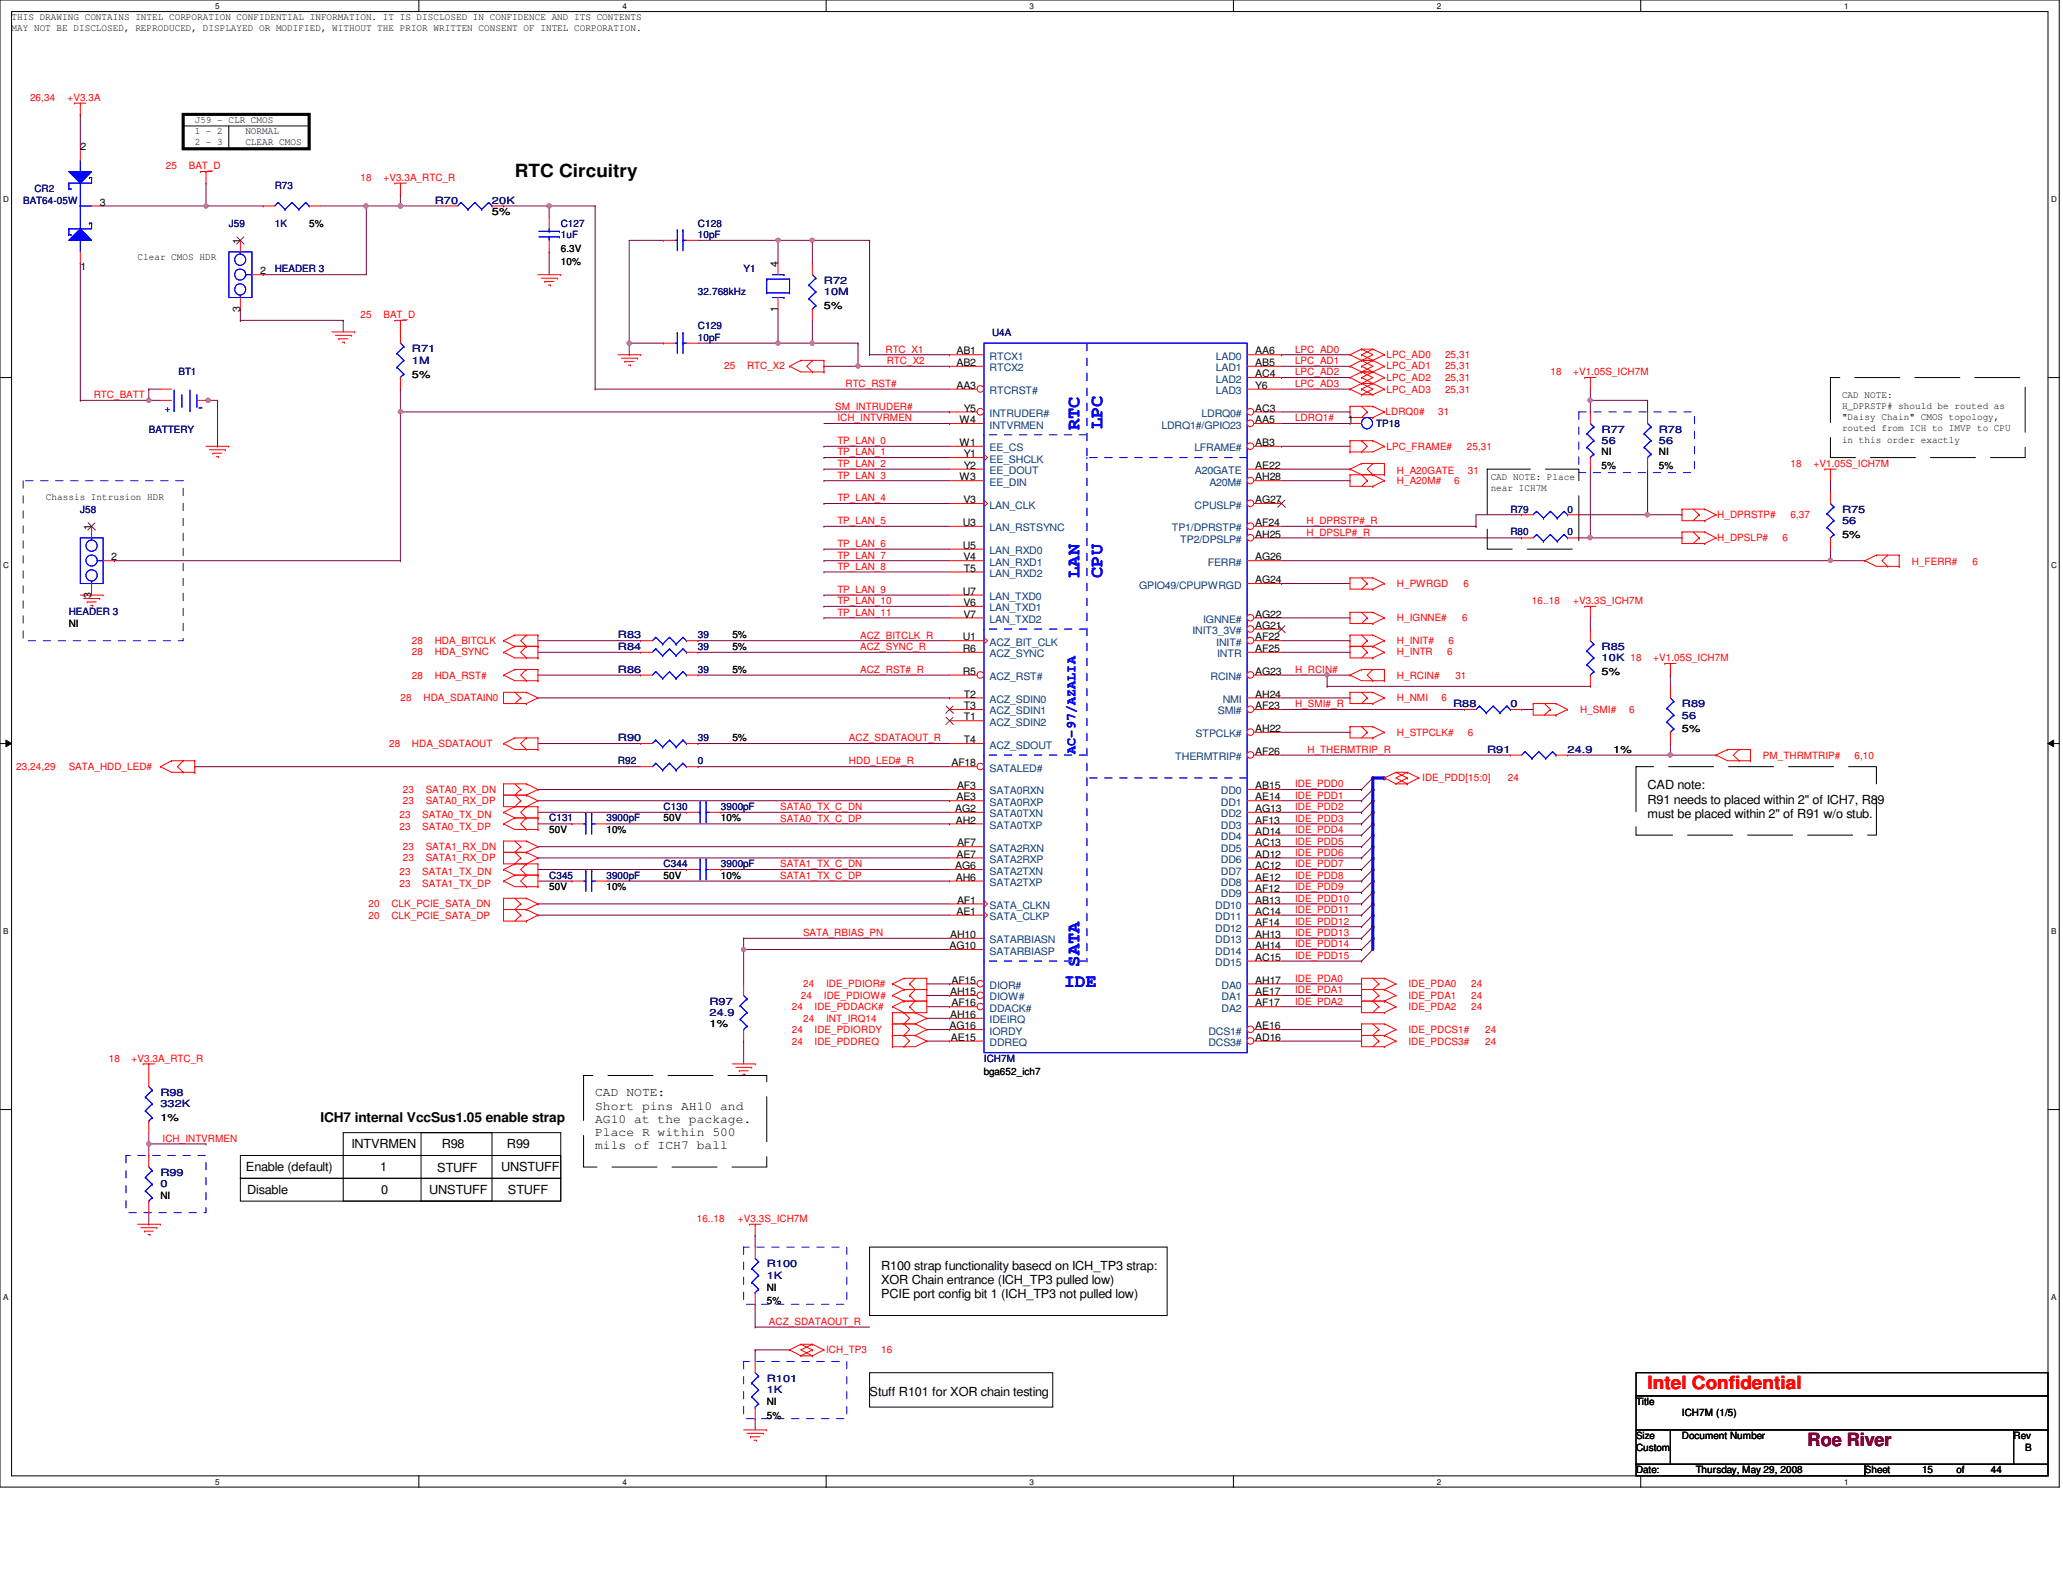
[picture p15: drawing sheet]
<svg xmlns="http://www.w3.org/2000/svg" width="279mm" height="216mm" viewBox="0 0 279 216" stroke-linecap="round" stroke-linejoin="round" font-family="sans-serif">
<defs><g id="words">
<text font-size="2.5" x="69.7" y="24">RTC Circuitry</text>
<g font-size="2.5" fill="#00f">
<text x="146.2" y="58.3" transform="rotate(-90 146.2 58.3)">RTC</text>
<text x="149.3" y="58.1" transform="rotate(-90 149.3 58.1)">LPC</text>
<text x="146.2" y="78.3" transform="rotate(-90 146.2 78.3)">LAN</text>
<text x="149.3" y="78.3" transform="rotate(-90 149.3 78.3)">CPU</text>
<text x="146.2" y="130.9" transform="rotate(-90 146.2 130.9)">SATA</text>
<text x="144.1" y="133.7">IDE</text>
</g>
<text font-size="2.5" fill="#f00" x="223.1" y="188.2">Intel Confidential</text>
<text font-size="2.5" fill="#7f0000" x="244.8" y="195.9">Roe River</text>
<text font-size="2" fill="#00f" x="26.8" y="55.8">-</text>
<text font-size="1.8" fill="#00f" x="145.7" y="102.1" transform="rotate(-90 145.7 102.1)">AC-97/AZALIA</text>
<text font-size="1.8" x="43.4" y="152">ICH7 internal VccSus1.05 enable strap</text>
<g font-size="1.7">
<text x="223.1" y="106.9">CAD note:</text>
<text x="223.1" y="108.8">R91 needs to placed within 2&quot; of ICH7, R8</text>
<text x="223.1" y="110.8">must be placed within 2&quot; of R91 w/o stub.</text>
<text x="254.3" y="108.8">9</text>
<text x="80.6" y="148.5">CAD NOTE:</text>
<text x="47.6" y="155.5">INTVRMEN</text>
<text x="59.8" y="155.5">R98</text>
<text x="68.7" y="155.5">R99</text>
<text x="80.6" y="153.8">Place R within 500</text>
<text x="80.6" y="155.6">mils of ICH7 ball</text>
<text x="80.6" y="152.1">AG10 at the package.</text>
<text x="80.6" y="150.3">Short pins AH10 and</text>
<text x="33.3" y="158.7">Enable (default)</text>
<text x="33.5" y="161.8">Disable</text>
<text x="51.5" y="158.7">1</text>
<text x="51.6" y="161.8">0</text>
<text x="58.1" y="161.8">UNSTUFF</text>
<text x="59.2" y="158.8">STUFF</text>
<text x="67.9" y="158.7">UNSTUFF</text>
<text x="68.8" y="161.8">STUFF</text>
<text x="119.3" y="172">R100 strap functionality basecd on ICH_TP3 strap:</text>
<text x="119.3" y="173.9">XOR Chain entrance (ICH_TP3 pulled low)</text>
<text x="119.3" y="175.9">PCIE port config bit 1 (ICH_TP3 not pulled low)</text>
<text x="117.8" y="189">Stuff R101 for XOR chain testing</text>
</g>
<g font-size="1.4">
<text x="1.6" y="4.2">MAY NOT BE DISCLOSED, REPRODUCED, DISPLAYED OR MODIFIED, WITHOUT THE PRIOR WRITTEN CONSENT OF INTEL CORPORATION.</text>
<text x="1.6" y="2.7">THIS DRAWING CONTAINS INTEL CORPORATION CONFIDENTIAL INFORMATION. IT IS DISCLOSED IN CONFIDENCE AND ITS CONTENTS</text>
<text x="26.4" y="16.6">J59 - CLR CMOS</text>
<text x="10.9" y="20.3">2</text>
<text x="26.4" y="18.2">1 - 2</text>
<text x="26.4" y="19.7">2 - 3</text>
<text x="33.2" y="18.2">NORMAL</text>
<text x="33.2" y="19.7">CLEAR CMOS</text>
<text x="13.5" y="27.9">3</text>
<text x="66.6" y="29.1">5%</text>
<text x="18.6" y="35.3">Clear CMOS HDR</text>
<text x="32.5" y="33" transform="rotate(-90 32.5 33)">1</text>
<text x="41.9" y="30.7">5%</text>
<text x="75.9" y="35.9">10%</text>
<text x="75.9" y="34.1">6.3V</text>
<text x="10.9" y="36.5">1</text>
<text x="35.2" y="37.2">2</text>
<text x="105.3" y="36.1" transform="rotate(-90 105.3 36.1)">4</text>
<text x="111.6" y="41.8">5%</text>
<text x="32.5" y="42.2" transform="rotate(-90 32.5 42.2)">3</text>
<text x="105.3" y="42.2" transform="rotate(-90 105.3 42.2)">1</text>
<text x="55.8" y="51.1">5%</text>
<text x="129.5" y="48">AB1</text>
<text x="129.5" y="49.6">AB2</text>
<text x="129.5" y="52.7">AA3</text>
<text x="170" y="48">AA6</text>
<text x="170" y="49.6">AB5</text>
<text x="170" y="51.1">AC4</text>
<text x="170" y="52.7">Y6</text>
<text x="249.5" y="53.8">CAD NOTE:</text>
<text x="130" y="57.3">W4</text>
<text x="130.5" y="55.8">Y5</text>
<text x="170" y="55.8">AC3</text>
<text x="170" y="57.3">AA5</text>
<text x="182.5" y="57.3">1</text>
<text x="249.5" y="55.4">H_DPRSTP# should be routed as</text>
<text x="249.5" y="58.4">routed from ICH to IMVP to CPU</text>
<text x="249.5" y="56.9">&quot;Daisy Chain&quot; CMOS topology,</text>
<text x="249.5" y="59.9">in this order exactly</text>
<text x="130" y="60.4">W1</text>
<text x="130" y="65.1">W3</text>
<text x="130.5" y="61.9">Y1</text>
<text x="130.5" y="63.5">Y2</text>
<text x="170" y="60.4">AB3</text>
<text x="170" y="63.5">AE22</text>
<text x="170" y="65.1">AH28</text>
<text x="201.9" y="65">CAD NOTE: Place</text>
<text x="216.9" y="61.7">NI</text>
<text x="216.9" y="63.5">5%</text>
<text x="224.7" y="61.7">NI</text>
<text x="224.7" y="63.5">5%</text>
<text x="6.2" y="67.8">Chassis Intrusion HDR</text>
<text x="12.4" y="71.8" transform="rotate(-90 12.4 71.8)">1</text>
<text x="130.4" y="71.2">U3</text>
<text x="130.5" y="68.2">V3</text>
<text x="170" y="68.2">AG27</text>
<text x="170" y="71.2">AF24</text>
<text x="201.9" y="66.5">near ICH7M</text>
<text x="15.1" y="75.9">2</text>
<text x="130.4" y="74.3">U5</text>
<text x="130.5" y="75.9">V4</text>
<text x="130.5" y="77.4">T5</text>
<text x="170" y="72.8">AH25</text>
<text x="170" y="75.9">AG26</text>
<text x="249.5" y="72.8">5%</text>
<text x="12.4" y="80.9" transform="rotate(-90 12.4 80.9)">3</text>
<text x="130.4" y="80.6">U7</text>
<text x="130.5" y="82.1">V6</text>
<text x="130.5" y="83.7">V7</text>
<text x="170" y="79">AG24</text>
<text x="170" y="83.7">AG22</text>
<text x="9.3" y="84.9">NI</text>
<text x="99.2" y="88">5%</text>
<text x="99.2" y="86.4">5%</text>
<text x="130.4" y="86.7">U1</text>
<text x="130.4" y="88.3">R6</text>
<text x="170" y="85.2">AG21</text>
<text x="170" y="86.7">AF22</text>
<text x="170" y="88.3">AF25</text>
<text x="99.2" y="91.1">5%</text>
<text x="130.4" y="91.4">R5</text>
<text x="130.5" y="94.5">T2</text>
<text x="170" y="91.4">AG23</text>
<text x="170" y="94.5">AH24</text>
<text x="216.9" y="91.4">5%</text>
<text x="99.2" y="100.4">5%</text>
<text x="130.5" y="96.1">T3</text>
<text x="130.5" y="97.6">T1</text>
<text x="130.5" y="100.7">T4</text>
<text x="170" y="96.1">AF23</text>
<text x="170" y="99.1">AH22</text>
<text x="218.5" y="101.9">1%</text>
<text x="227.8" y="99.2">5%</text>
<text x="128.9" y="103.8">AF18</text>
<text x="129.6" y="106.9">AF3</text>
<text x="170" y="106.9">AB15</text>
<text x="170" y="102.2">AF26</text>
<text x="74.4" y="112.8">50V</text>
<text x="82.1" y="112.8">10%</text>
<text x="89.9" y="111.3">50V</text>
<text x="97.6" y="111.3">10%</text>
<text x="129.4" y="110">AG2</text>
<text x="129.5" y="111.5">AH2</text>
<text x="129.5" y="108.4">AE3</text>
<text x="170" y="108.4">AE14</text>
<text x="170" y="110">AG13</text>
<text x="170" y="111.5">AF13</text>
<text x="170" y="113.1">AD14</text>
<text x="89.9" y="119">50V</text>
<text x="97.6" y="119">10%</text>
<text x="129.4" y="117.7">AG6</text>
<text x="129.5" y="119.3">AH6</text>
<text x="129.5" y="116.2">AE7</text>
<text x="129.6" y="114.6">AF7</text>
<text x="170" y="114.6">AC13</text>
<text x="170" y="116.2">AD12</text>
<text x="170" y="117.7">AC12</text>
<text x="170" y="119.3">AE12</text>
<text x="74.4" y="120.6">50V</text>
<text x="82.1" y="120.6">10%</text>
<text x="129.5" y="123.9">AE1</text>
<text x="129.6" y="122.4">AF1</text>
<text x="170" y="120.8">AF12</text>
<text x="170" y="122.4">AB13</text>
<text x="170" y="123.9">AC14</text>
<text x="170" y="125.5">AF14</text>
<text x="128.6" y="128.6">AG10</text>
<text x="128.7" y="127">AH10</text>
<text x="170" y="127">AH13</text>
<text x="170" y="128.6">AH14</text>
<text x="170" y="130.1">AC15</text>
<text x="128.7" y="137.9">AH16</text>
<text x="128.7" y="134.8">AH15</text>
<text x="128.9" y="136.3">AF16</text>
<text x="128.9" y="133.2">AF15</text>
<text x="170" y="133.2">AH17</text>
<text x="170" y="134.8">AE17</text>
<text x="170" y="136.3">AF17</text>
<text x="96.1" y="139.1">1%</text>
<text x="128.6" y="139.4">AG16</text>
<text x="128.8" y="141">AE15</text>
<text x="170" y="139.4">AE16</text>
<text x="170" y="141">AD16</text>
<text x="133.3" y="145.7">bga652_ich7</text>
<text x="21.7" y="151.8">1%</text>
<text x="21.7" y="162.4">NI</text>
<text x="103.8" y="174.8">NI</text>
<text x="103.8" y="176.7">5%</text>
<text x="103.8" y="190.3">NI</text>
<text x="221.6" y="190.3">Title</text>
<text x="227.8" y="191.8">ICH7M (1/5)</text>
<text x="103.8" y="192.2">5%</text>
<text x="221.6" y="194.9">Size</text>
<text x="221.6" y="196.5">Custom</text>
<text x="227.8" y="194.9">Document Number</text>
<text x="272.7" y="194.9">Rev</text>
<text x="274.3" y="196.5">B</text>
<text x="221.6" y="199.6">Date:</text>
<text x="229.7" y="199.6">Thursday, May 29, 2008</text>
<text x="252.6" y="199.6">Sheet</text>
<text x="260.3" y="199.6">15</text>
<text x="265" y="199.6">of</text>
<text x="269.6" y="199.6">44</text>
</g>
<g font-size="1.4" fill="#f00">
<text x="4.1" y="13.6">26,34</text>
<text x="9.1" y="13.6">+V3.3A</text>
<text x="22.5" y="22.9">25</text>
<text x="25.6" y="22.9">BAT_D</text>
<text x="48.8" y="24.5">18</text>
<text x="51.9" y="24.5">+V3.3A_RTC_R</text>
<text x="48.8" y="43.1">25</text>
<text x="51.9" y="43.1">BAT_D</text>
<text x="119.9" y="47.8">RTC_X1</text>
<text x="175.4" y="47.8">LPC_AD0</text>
<text x="12.7" y="53.9">RTC_BATT</text>
<text x="98.1" y="50">25</text>
<text x="101.2" y="50">RTC_X2</text>
<text x="114.5" y="52.4">RTC_RST#</text>
<text x="120.1" y="49.3">RTC_X2</text>
<text x="175.4" y="49.3">LPC_AD1</text>
<text x="175.4" y="50.8">LPC_AD2</text>
<text x="175.4" y="52.4">LPC_AD3</text>
<text x="187.8" y="48.5">LPC_AD0</text>
<text x="187.8" y="50">LPC_AD1</text>
<text x="187.8" y="51.6">LPC_AD2</text>
<text x="187.8" y="53.2">LPC_AD3</text>
<text x="195.7" y="48.5">25,31</text>
<text x="195.7" y="50">25,31</text>
<text x="195.7" y="51.6">25,31</text>
<text x="195.7" y="53.2">25,31</text>
<text x="210" y="50.8">18</text>
<text x="213.1" y="50.8">+V1.05S_ICH7M</text>
<text x="113.1" y="55.5">SM_INTRUDER#</text>
<text x="113.4" y="57.1">ICH_INTVRMEN</text>
<text x="175.4" y="57.1">LDRQ1#</text>
<text x="187.7" y="56.3">LDRQ0#</text>
<text x="194.8" y="56.3">31</text>
<text x="113.4" y="60.2">TP_LAN_0</text>
<text x="113.4" y="61.7">TP_LAN_1</text>
<text x="113.4" y="63.2">TP_LAN_2</text>
<text x="113.4" y="64.8">TP_LAN_3</text>
<text x="187.8" y="60.9">LPC_FRAME#</text>
<text x="189.2" y="64.1">H_A20GATE</text>
<text x="189.2" y="65.5">H_A20M#</text>
<text x="196.9" y="65.5">6</text>
<text x="198.7" y="60.9">25,31</text>
<text x="198.8" y="64.1">31</text>
<text x="242.5" y="63.2">18</text>
<text x="245.6" y="63.2">+V1.05S_ICH7M</text>
<text x="113.4" y="67.9">TP_LAN_4</text>
<text x="113.4" y="71">TP_LAN_5</text>
<text x="177" y="71">H_DPRSTP#_R</text>
<text x="232.6" y="70.2">H_DPRSTP#</text>
<text x="242.5" y="70.2">6,37</text>
<text x="113.4" y="74.1">TP_LAN_6</text>
<text x="113.4" y="75.6">TP_LAN_7</text>
<text x="113.4" y="77.2">TP_LAN_8</text>
<text x="177" y="72.6">H_DPSLP#_R</text>
<text x="232.6" y="73.3">H_DPSLP#</text>
<text x="241.4" y="73.3">6</text>
<text x="258.9" y="76.5">H_FERR#</text>
<text x="267.1" y="76.5">6</text>
<text x="113.4" y="80.3">TP_LAN_9</text>
<text x="113.4" y="81.8">TP_LAN_10</text>
<text x="113.4" y="83.4">TP_LAN_11</text>
<text x="189.2" y="79.5">H_PWRGD</text>
<text x="198.2" y="79.5">6</text>
<text x="207.5" y="81.8">16..18</text>
<text x="213.1" y="81.8">+V3.3S_ICH7M</text>
<text x="55.8" y="88.8">28</text>
<text x="55.8" y="87.2">28</text>
<text x="58.9" y="87.2">HDA_BITCLK</text>
<text x="58.9" y="88.8">HDA_SYNC</text>
<text x="116.5" y="88.1">ACZ_SYNC_R</text>
<text x="116.5" y="86.5">ACZ_BITCLK_R</text>
<text x="189.2" y="88.8">H_INTR</text>
<text x="189.2" y="84.2">H_IGNNE#</text>
<text x="189.2" y="87.2">H_INIT#</text>
<text x="196" y="88.8">6</text>
<text x="196.2" y="87.2">6</text>
<text x="198" y="84.2">6</text>
<text x="223.9" y="89.6">+V1.05S_ICH7M</text>
<text x="54.2" y="95">28</text>
<text x="55.8" y="91.9">28</text>
<text x="57.4" y="95">HDA_SDATAIN0</text>
<text x="58.9" y="91.9">HDA_RST#</text>
<text x="116.5" y="91.1">ACZ_RST#_R</text>
<text x="175.4" y="91.1">H_RCIN#</text>
<text x="175.4" y="95.8">H_SMI#_R</text>
<text x="189.2" y="92">H_RCIN#</text>
<text x="189.2" y="95">H_NMI</text>
<text x="195.2" y="95">6</text>
<text x="197.1" y="92">31</text>
<text x="52.7" y="101.2">28</text>
<text x="55.8" y="101.2">HDA_SDATAOUT</text>
<text x="115" y="100.4">ACZ_SDATAOUT_R</text>
<text x="177.1" y="102">H_THERMTRIP_R</text>
<text x="189.2" y="99.7">H_STPCLK#</text>
<text x="198.8" y="99.7">6</text>
<text x="214" y="96.5">H_SMI#</text>
<text x="220.6" y="96.5">6</text>
<text x="2.2" y="104.3">23,24,29</text>
<text x="9.3" y="104.3">SATA_HDD_LED#</text>
<text x="54.6" y="107.4">23</text>
<text x="57.7" y="107.4">SATA0_RX_DN</text>
<text x="115" y="103.5">HDD_LED#_R</text>
<text x="175.4" y="106.6">IDE_PDD0</text>
<text x="192.6" y="105.8">IDE_PDD[15:0]</text>
<text x="204.2" y="105.8">24</text>
<text x="238.8" y="102.9">PM_THRMTRIP#</text>
<text x="251.2" y="102.9">6,10</text>
<text x="54.1" y="112.4">23</text>
<text x="54.1" y="110.8">23</text>
<text x="54.6" y="108.9">23</text>
<text x="57.2" y="112.4">SATA0_TX_DP</text>
<text x="57.2" y="110.8">SATA0_TX_DN</text>
<text x="57.7" y="108.9">SATA0_RX_DP</text>
<text x="105.7" y="111.3">SATA0_TX_C_DP</text>
<text x="105.7" y="109.7">SATA0_TX_C_DN</text>
<text x="175.4" y="111.3">IDE_PDD3</text>
<text x="175.4" y="108.2">IDE_PDD1</text>
<text x="175.4" y="109.7">IDE_PDD2</text>
<text x="175.4" y="112.8">IDE_PDD4</text>
<text x="54.1" y="118.5">23</text>
<text x="54.6" y="115.1">23</text>
<text x="54.6" y="116.7">23</text>
<text x="57.2" y="118.5">SATA1_TX_DN</text>
<text x="57.7" y="115.1">SATA1_RX_DN</text>
<text x="57.7" y="116.7">SATA1_RX_DP</text>
<text x="105.7" y="119">SATA1_TX_C_DP</text>
<text x="105.7" y="117.5">SATA1_TX_C_DN</text>
<text x="175.4" y="115.9">IDE_PDD6</text>
<text x="175.4" y="114.4">IDE_PDD5</text>
<text x="175.4" y="117.5">IDE_PDD7</text>
<text x="175.4" y="119">IDE_PDD8</text>
<text x="49.9" y="122.9">20</text>
<text x="49.9" y="124.4">20</text>
<text x="53" y="122.9">CLK_PCIE_SATA_DN</text>
<text x="53" y="124.4">CLK_PCIE_SATA_DP</text>
<text x="54.1" y="120.1">23</text>
<text x="57.2" y="120.1">SATA1_TX_DP</text>
<text x="175.4" y="122.1">IDE_PDD10</text>
<text x="175.4" y="120.6">IDE_PDD9</text>
<text x="175.4" y="125.2">IDE_PDD12</text>
<text x="175.4" y="123.7">IDE_PDD11</text>
<text x="108.8" y="126.8">SATA_RBIAS_PN</text>
<text x="175.4" y="128.3">IDE_PDD14</text>
<text x="175.4" y="126.8">IDE_PDD13</text>
<text x="175.4" y="129.9">IDE_PDD15</text>
<text x="107.2" y="136.8">24</text>
<text x="108.5" y="135.3">24</text>
<text x="108.8" y="133.7">24</text>
<text x="110.3" y="136.8">IDE_PDDACK#</text>
<text x="111.6" y="135.3">IDE_PDIOW#</text>
<text x="111.9" y="133.7">IDE_PDIOR#</text>
<text x="175.4" y="133">IDE_PDA0</text>
<text x="175.4" y="136.1">IDE_PDA2</text>
<text x="175.4" y="134.5">IDE_PDA1</text>
<text x="190.8" y="133.7">IDE_PDA0</text>
<text x="190.8" y="135.3">IDE_PDA1</text>
<text x="190.8" y="136.8">IDE_PDA2</text>
<text x="199.3" y="133.7">24</text>
<text x="199.3" y="135.3">24</text>
<text x="199.3" y="136.8">24</text>
<text x="14.7" y="143.8">18</text>
<text x="17.8" y="143.8">+V3.3A_RTC_R</text>
<text x="107.2" y="139.9">24</text>
<text x="107.2" y="141.5">24</text>
<text x="108.8" y="138.4">24</text>
<text x="110.3" y="139.9">IDE_PDIORDY</text>
<text x="110.3" y="141.5">IDE_PDDREQ</text>
<text x="111.9" y="138.4">INT_IRQ14</text>
<text x="190.8" y="139.9">IDE_PDCS1#</text>
<text x="190.8" y="141.5">IDE_PDCS3#</text>
<text x="201.1" y="139.9">24</text>
<text x="201.1" y="141.5">24</text>
<text x="22" y="154.6">ICH_INTVRMEN</text>
<text x="94.4" y="165.5">16..18</text>
<text x="99.9" y="165.5">+V3.3S_ICH7M</text>
<text x="104.1" y="179.5">ACZ_SDATAOUT_R</text>
<text x="111.9" y="183.3">ICH_TP3</text>
<text x="119.3" y="183.3">16</text>
</g>
<g font-size="1.4" fill="#00007f">
<text x="3.1" y="27.6">BAT64-05W</text>
<text x="4.7" y="26">CR2</text>
<text x="37.2" y="25.6">R73</text>
<text x="58.9" y="27.6">R70</text>
<text x="66.6" y="27.6">20K</text>
<text x="31" y="30.7">J59</text>
<text x="37.2" y="30.7">1K</text>
<text x="75.9" y="30.7">C127</text>
<text x="75.9" y="32.2">1uF</text>
<text x="94.5" y="30.7">C128</text>
<text x="94.5" y="32.2">10pF</text>
<text x="37.2" y="36.9">HEADER 3</text>
<text x="94.5" y="40">32.768kHz</text>
<text x="100.7" y="36.9">Y1</text>
<text x="111.6" y="38.4">R72</text>
<text x="111.6" y="40">10M</text>
<text x="55.8" y="47.7">R71</text>
<text x="94.5" y="44.6">C129</text>
<text x="94.5" y="46.2">10pF</text>
<text x="134.4" y="45.6">U4A</text>
<text x="24.2" y="50.8">BT1</text>
<text x="55.8" y="49.3">1M</text>
<text x="20.2" y="58.6">BATTERY</text>
<text x="186.4" y="57.8">TP18</text>
<text x="216.9" y="58.6">R77</text>
<text x="224.7" y="58.6">R78</text>
<text x="216.9" y="60.1">56</text>
<text x="224.7" y="60.1">56</text>
<text x="10.9" y="69.4">J58</text>
<text x="204.6" y="69.4">R79</text>
<text x="212.3" y="69.4">0</text>
<text x="249.5" y="69.4">R75</text>
<text x="249.5" y="71">56</text>
<text x="204.6" y="72.5">R80</text>
<text x="212.3" y="72.5">0</text>
<text x="9.3" y="83.4">HEADER 3</text>
<text x="83.7" y="88">R84</text>
<text x="83.7" y="86.4">R83</text>
<text x="94.5" y="88">39</text>
<text x="94.5" y="86.4">39</text>
<text x="216.9" y="88">R85</text>
<text x="216.9" y="89.6">10K 18</text>
<text x="216.9" y="89.6">10K</text>
<text x="83.7" y="91.1">R86</text>
<text x="94.5" y="91.1">39</text>
<text x="196.8" y="95.8">R88</text>
<text x="204.6" y="95.8">0</text>
<text x="227.8" y="95.8">R89</text>
<text x="83.7" y="100.4">R90</text>
<text x="94.5" y="100.4">39</text>
<text x="201.4" y="101.9">R91</text>
<text x="212.3" y="101.9">24.9</text>
<text x="227.8" y="97.3">56</text>
<text x="83.7" y="103.5">R92</text>
<text x="94.5" y="103.5">0</text>
<text x="74.4" y="111.3">C131</text>
<text x="82.1" y="111.3">3900pF</text>
<text x="89.9" y="109.7">C130</text>
<text x="97.6" y="109.7">3900pF</text>
<text x="74.4" y="119">C345</text>
<text x="82.1" y="119">3900pF</text>
<text x="89.9" y="117.4">C344</text>
<text x="97.6" y="117.4">3900pF</text>
<text x="96.1" y="136.1">R97</text>
<text x="96.1" y="137.6">24.9</text>
<text x="133.3" y="143.8">ICH7M</text>
<text x="21.7" y="150">332K</text>
<text x="21.7" y="148.4">R98</text>
<text x="21.7" y="160.8">0</text>
<text x="21.7" y="159.3">R99</text>
<text x="103.8" y="171.7">R100</text>
<text x="103.8" y="173.2">1K</text>
<text x="103.8" y="187.2">R101</text>
<text x="103.8" y="188.7">1K</text>
</g>
<g font-size="1.4" fill="#003f7f">
<text x="134" y="48.7">RTCX1</text>
<text x="134" y="50.3">RTCX2</text>
<text x="134" y="53.4">RTCRST#</text>
<text x="164.7" y="48.7">LAD0</text>
<text x="164.7" y="50.3">LAD1</text>
<text x="164.7" y="51.8">LAD2</text>
<text x="164.7" y="53.4">LAD3</text>
<text x="134" y="58">INTVRMEN</text>
<text x="134" y="56.5">INTRUDER#</text>
<text x="157.3" y="58">LDRQ1#/GPIO23</text>
<text x="162.7" y="56.5">LDRQ0#</text>
<text x="134" y="61.1">EE_CS</text>
<text x="134" y="62.7">EE_SHCLK</text>
<text x="134" y="64.2">EE_DOUT</text>
<text x="134" y="65.8">EE_DIN</text>
<text x="161.8" y="61.1">LFRAME#</text>
<text x="161.8" y="64.2">A20GATE</text>
<text x="163.8" y="65.8">A20M#</text>
<text x="134" y="68.9">LAN_CLK</text>
<text x="134" y="72">LAN_RSTSYNC</text>
<text x="158.7" y="72">TP1/DPRSTP#</text>
<text x="161.8" y="68.9">CPUSLP#</text>
<text x="134" y="75.1">LAN_RXD0</text>
<text x="134" y="76.6">LAN_RXD1</text>
<text x="159.9" y="73.5">TP2/DPSLP#</text>
<text x="163.6" y="76.6">FERR#</text>
<text x="134" y="78.1">LAN_RXD2</text>
<text x="134" y="81.3">LAN_TXD0</text>
<text x="134" y="82.8">LAN_TXD1</text>
<text x="154.3" y="79.7">GPIO49/CPUPWRGD</text>
<text x="134" y="84.4">LAN_TXD2</text>
<text x="134" y="87.5">ACZ_BIT_CLK</text>
<text x="134" y="89">ACZ_SYNC</text>
<text x="161.5" y="85.9">INIT3_3V#</text>
<text x="162.9" y="84.4">IGNNE#</text>
<text x="164.7" y="87.5">INIT#</text>
<text x="164.8" y="89">INTR</text>
<text x="134" y="92.1">ACZ_RST#</text>
<text x="134" y="95.2">ACZ_SDIN0</text>
<text x="164" y="92.1">RCIN#</text>
<text x="165.6" y="95.2">NMI</text>
<text x="134" y="96.8">ACZ_SDIN1</text>
<text x="134" y="98.3">ACZ_SDIN2</text>
<text x="134" y="101.4">ACZ_SDOUT</text>
<text x="161.9" y="99.9">STPCLK#</text>
<text x="164.9" y="96.8">SMI#</text>
<text x="134" y="104.5">SATALED#</text>
<text x="134" y="107.6">SATA0RXN</text>
<text x="159.2" y="103">THERMTRIP#</text>
<text x="165.4" y="107.6">DD0</text>
<text x="134" y="109.1">SATA0RXP</text>
<text x="134" y="110.7">SATA0TXN</text>
<text x="134" y="112.3">SATA0TXP</text>
<text x="165.4" y="109.1">DD1</text>
<text x="165.4" y="110.7">DD2</text>
<text x="165.4" y="112.3">DD3</text>
<text x="165.4" y="113.8">DD4</text>
<text x="134" y="115.4">SATA2RXN</text>
<text x="134" y="116.9">SATA2RXP</text>
<text x="134" y="118.4">SATA2TXN</text>
<text x="165.4" y="115.4">DD5</text>
<text x="165.4" y="116.9">DD6</text>
<text x="165.4" y="118.4">DD7</text>
<text x="134" y="120">SATA2TXP</text>
<text x="134" y="123.1">SATA_CLKN</text>
<text x="134" y="124.6">SATA_CLKP</text>
<text x="164.6" y="123.1">DD10</text>
<text x="164.6" y="124.6">DD11</text>
<text x="165.4" y="120">DD8</text>
<text x="165.4" y="121.5">DD9</text>
<text x="134" y="127.8">SATARBIASN</text>
<text x="134" y="129.3">SATARBIASP</text>
<text x="164.6" y="126.2">DD12</text>
<text x="164.6" y="127.8">DD13</text>
<text x="164.6" y="129.3">DD14</text>
<text x="164.6" y="130.9">DD15</text>
<text x="134" y="137">DDACK#</text>
<text x="134" y="135.5">DIOW#</text>
<text x="134" y="133.9">DIOR#</text>
<text x="165.4" y="133.9">DA0</text>
<text x="165.4" y="135.5">DA1</text>
<text x="165.4" y="137">DA2</text>
<text x="134" y="141.7">DDREQ</text>
<text x="134" y="140.1">IORDY</text>
<text x="134" y="138.6">IDEIRQ</text>
<text x="163.7" y="140.1">DCS1#</text>
<text x="163.7" y="141.7">DCS3#</text>
</g>
<text font-size="1.4" fill="#00f" x="22.3" y="55.8">+</text>
<g font-size="1.1">
<text x="29.1" y="1.2">5</text>
<text x="84.3" y="1.2">4</text>
<text x="139.4" y="1.2">3</text>
<text x="194.6" y="1.2">2</text>
<text x="249.8" y="1.2">1</text>
<text x=".4" y="27.3">D</text>
<text x="277.8" y="27.3">D</text>
<text x=".4" y="76.9">C</text>
<text x="277.8" y="76.9">C</text>
<text x=".4" y="126.4">B</text>
<text x="277.8" y="126.4">B</text>
<text x=".4" y="176">A</text>
<text x="277.8" y="176">A</text>
<text x="29.1" y="201.1">5</text>
<text x="84.3" y="201.1">4</text>
<text x="139.4" y="201.1">3</text>
<text x="194.6" y="201.1">2</text>
<text x="249.8" y="201.1">1</text>
</g>
</g></defs>
<path d="M0 0h278.9v201.4h-278.9zM1.6 1.6h275.8v198.3h-275.8z" fill="none" stroke="#000" stroke-width=".14"/>
<g fill="#fff">
<path d="M29.1 .2h.6v1.2h-.6z"/>
<path d="M29.1 200.1h.6v1.2h-.6z"/>
</g>
<path d="M56.7 0v1.6M56.7 199.9v1.6" fill="none" stroke="#000" stroke-width=".14"/>
<g fill="#fff">
<path d="M84.3 .2h.6v1.2h-.6z"/>
<path d="M84.3 200.1h.6v1.2h-.6z"/>
</g>
<path d="M111.9 0v1.6M111.9 199.9v1.6" fill="none" stroke="#000" stroke-width=".14"/>
<g fill="#fff">
<path d="M139.4 .2h.6v1.2h-.6z"/>
<path d="M139.4 200.1h.6v1.2h-.6z"/>
</g>
<path d="M167 0v1.6M167 199.9v1.6" fill="none" stroke="#000" stroke-width=".14"/>
<g fill="#fff">
<path d="M194.6 .2h.6v1.2h-.6z"/>
<path d="M194.6 200.1h.6v1.2h-.6z"/>
</g>
<path d="M222.2 0v1.6M222.2 199.9v1.6" fill="none" stroke="#000" stroke-width=".14"/>
<g fill="#fff">
<path d="M249.8 .2h.6v1.2h-.6z"/>
<path d="M249.8 200.1h.6v1.2h-.6z"/>
<path d="M.4 26.3h.8v1.2h-.8z"/>
<path d="M277.8 26.3h.8v1.2h-.8z"/>
<path d="M.4 75.9h.8v1.2h-.8z"/>
<path d="M277.8 75.9h.8v1.2h-.8z"/>
</g>
<path d="M0 51.1h1.6M277.4 51.1h1.5" fill="none" stroke="#000" stroke-width=".14"/>
<g fill="#fff">
<path d="M.4 125.5h.7v1.2h-.7z"/>
<path d="M277.8 125.5h.7v1.2h-.7z"/>
</g>
<path d="M0 100.7h1.6M.8 100.2l.8 .5-.8 .4zM277.4 100.7l.7-.5v.9zM277.4 100.7h1.5" fill="none" stroke="#000" stroke-width=".14"/>
<path d="M.8 100.2l.8 .5-.8 .4zM277.4 100.7l.7-.5v.9z" fill="#000"/>
<g fill="#fff">
<path d="M.4 175h.7v1.2h-.7z"/>
<path d="M277.8 175h.7v1.2h-.7z"/>
</g>
<path d="M0 150.3h1.6M277.4 150.3h1.5" fill="none" stroke="#000" stroke-width=".14"/>
<path d="M100.7 128.6h.1M100.7 128.6h27.9" fill="none" stroke="#7f003f" stroke-width=".14"/>
<circle cx="100.7" cy="128.6" r=".3" fill="#f0f"/>
<circle cx="100.7" cy="128.6" r=".3" fill="none" stroke="#f0f" stroke-width=".14"/>
<path d="M111.6 57.4h17M128.6 57.4h.1M94.5 88.3h.1M94.5 88.3h34.1M100.7 128.6h.1M100.7 128.6v4.7M20.2 154.9h7.7M27.9 154.9h.1" fill="none" stroke="#7f003f" stroke-width=".14"/>
<circle cx="20.2" cy="154.9" r=".3" fill="#f0f"/>
<circle cx="20.2" cy="154.9" r=".3" fill="none" stroke="#f0f" stroke-width=".14"/>
<g fill="none" stroke="#7f003f" stroke-width=".14">
<path d="M173.6 55.8h9.2M182.8 55.8h.1M215.4 54.2h.1M215.4 52.7v1.5M215.4 54.2h7.7M223.1 55.8h.1M223.1 54.2h.1M223.1 54.2v1.6M223.1 69.7h.1M223.1 63.5v6.2M223.1 69.7h4.7M227.8 69.7h.1"/>
<path d="M20.2 156.5h.1M20.2 154.9h.1M20.2 153.4v3.1M20.2 165.8h.1M20.2 164.3v1.5"/>
</g>
<circle cx="215.4" cy="54.2" r=".3" fill="#f0f"/>
<circle cx="215.4" cy="54.2" r=".3" fill="none" stroke="#f0f" stroke-width=".14"/>
<g fill="none" stroke="#7f003f" stroke-width=".14">
<path d="M215.4 55.8h.1M215.4 54.2v1.6M173.6 79h.1M173.6 79h9.2M199.9 71.3h.1M206.1 69.7h.1M206.1 69.7h-6.2v1.6M215.4 72.9h12.4M227.8 72.9h.1M226.2 91.4h.1M226.2 91.4v1.6M26.4 103.8h.1"/>
<path d="M26.4 103.8h60.4M94.5 103.8h.1M94.5 103.8h34.1M226.2 100.7h.1M226.2 100.7v1.6M100.7 141h.1M100.7 141v3.1"/>
</g>
<circle cx="226.2" cy="102.3" r=".29" fill="#f0f"/>
<circle cx="226.2" cy="102.3" r=".29" fill="none" stroke="#f0f" stroke-width=".14"/>
<path d="M212.3 102.3h.1M212.3 102.3h13.9" fill="none" stroke="#7f003f" stroke-width=".14"/>
<circle cx="226.2" cy="102.3" r=".29" fill="#f0f"/>
<circle cx="226.2" cy="102.3" r=".29" fill="none" stroke="#f0f" stroke-width=".14"/>
<path d="M20.2 54.2h.1M20.2 54.2h1.5M102.3 167.3h.1M102.3 167.3v1.6" fill="none" stroke="#7f003f" stroke-width=".14"/>
<circle cx="20.2" cy="54.2" r=".3" fill="#f0f"/>
<circle cx="20.2" cy="54.2" r=".3" fill="none" stroke="#f0f" stroke-width=".14"/>
<g fill="none" stroke="#7f003f" stroke-width=".14">
<path d="M10.9 35.6h.1M10.9 35.6v18.6M72.9 86.8h13.9M86.8 86.8h.1M72.9 100.7h13.9M86.8 100.7h.1M102.3 176.7h.1M102.3 179.7h.1M102.3 176.7v3M102.3 179.7h15.5M102.3 182.8h.1M102.3 182.8v1.6"/>
<path d="M102.3 182.8h4.6"/>
</g>
<path d="M185.9 105.4v1.5" fill="none" stroke="#00f" stroke-width=".42"/>
<circle cx="185.9" cy="105.4" r=".21" fill="#00f"/>
<path d="M185.9 113.1v1.6" fill="none" stroke="#00f" stroke-width=".42"/>
<circle cx="185.9" cy="113.1" r=".21" fill="#00f"/>
<path d="M102.3 192.2h.1M102.3 192.2v1.5" fill="none" stroke="#7f003f" stroke-width=".14"/>
<path d="M185.9 108.5v1.5" fill="none" stroke="#00f" stroke-width=".42"/>
<circle cx="185.9" cy="108.5" r=".21" fill="#00f"/>
<path d="M185.9 106.9v1.6" fill="none" stroke="#00f" stroke-width=".42"/>
<circle cx="185.9" cy="106.9" r=".21" fill="#00f"/>
<path d="M185.9 111.6v1.5" fill="none" stroke="#00f" stroke-width=".42"/>
<circle cx="185.9" cy="111.6" r=".21" fill="#00f"/>
<path d="M185.9 110v1.6" fill="none" stroke="#00f" stroke-width=".42"/>
<circle cx="185.9" cy="110" r=".21" fill="#00f"/>
<path d="M185.9 116.2v1.6" fill="none" stroke="#00f" stroke-width=".42"/>
<circle cx="185.9" cy="116.2" r=".21" fill="#00f"/>
<path d="M185.9 114.7v1.5" fill="none" stroke="#00f" stroke-width=".42"/>
<circle cx="185.9" cy="114.7" r=".21" fill="#00f"/>
<path d="M185.9 117.8v1.5" fill="none" stroke="#00f" stroke-width=".42"/>
<circle cx="185.9" cy="117.8" r=".21" fill="#00f"/>
<path d="M185.9 124v1.5" fill="none" stroke="#00f" stroke-width=".42"/>
<circle cx="185.9" cy="124" r=".21" fill="#00f"/>
<path d="M185.9 119.3v1.6" fill="none" stroke="#00f" stroke-width=".42"/>
<circle cx="185.9" cy="119.3" r=".21" fill="#00f"/>
<path d="M185.9 122.4v1.6" fill="none" stroke="#00f" stroke-width=".42"/>
<circle cx="185.9" cy="122.4" r=".21" fill="#00f"/>
<path d="M185.9 120.9v1.5" fill="none" stroke="#00f" stroke-width=".42"/>
<circle cx="185.9" cy="120.9" r=".21" fill="#00f"/>
<path d="M185.9 125.5v1.6" fill="none" stroke="#00f" stroke-width=".42"/>
<circle cx="185.9" cy="125.5" r=".21" fill="#00f"/>
<path d="M105.4 32.6h.1M105.4 32.6v3" fill="none" stroke="#7f003f" stroke-width=".14"/>
<path d="M185.9 127.1v1.5" fill="none" stroke="#00f" stroke-width=".42"/>
<circle cx="185.9" cy="127.1" r=".21" fill="#00f"/>
<path d="M173.6 91.4h6.1M179.7 91.4h.1M173.6 102.3h31M204.6 102.3h.1" fill="none" stroke="#7f003f" stroke-width=".14"/>
<circle cx="179.7" cy="91.4" r=".29" fill="#f0f"/>
<circle cx="179.7" cy="91.4" r=".29" fill="none" stroke="#f0f" stroke-width=".14"/>
<g fill="none" stroke="#7f003f" stroke-width=".14">
<path d="M54.2 26.4h.1M54.2 26.4v1.5M74.4 34.1h.1M74.4 34.1v3.1M173.6 48h.1M173.6 51.1h.1M173.6 48h9.2M173.6 49.6h9.2M173.6 51.1h9.2M173.6 52.7h9.2M182.8 49.6h.1M182.8 52.7h.1"/>
<path d="M173.6 60.5h.1M173.6 60.5h9.2M173.6 75.9h79M247.9 75.9h.1M252.6 75.9h.1"/>
</g>
<circle cx="247.9" cy="75.9" r=".3" fill="#f0f"/>
<circle cx="247.9" cy="75.9" r=".3" fill="none" stroke="#f0f" stroke-width=".14"/>
<path d="M105.4 32.6h4.6M110 32.6h.1M247.9 66.6h.1M247.9 75.9h.1M247.9 65.1v1.5M247.9 74.4v1.5" fill="none" stroke="#7f003f" stroke-width=".14"/>
<circle cx="110" cy="32.5" r=".29" fill="#f0f"/>
<circle cx="110" cy="32.5" r=".29" fill="none" stroke="#f0f" stroke-width=".14"/>
<path d="M213.8 72.9h1.6M215.4 72.9h.1M215.4 63.5v9.4" fill="none" stroke="#7f003f" stroke-width=".14"/>
<circle cx="215.4" cy="72.8" r=".3" fill="#f0f"/>
<circle cx="215.4" cy="72.8" r=".3" fill="none" stroke="#f0f" stroke-width=".14"/>
<path d="M74.4 27.9h.1M74.4 27.9v1.6M213.8 69.7h9.3M223.1 69.7h.1M206.1 96.1h.1M206.1 96.1h1.5" fill="none" stroke="#7f003f" stroke-width=".14"/>
<circle cx="223.1" cy="69.7" r=".3" fill="#f0f"/>
<circle cx="223.1" cy="69.7" r=".3" fill="none" stroke="#f0f" stroke-width=".14"/>
<path d="M85.2 32.6v13.9M85.2 46.5h.1M110 46.5h.1M110 43.4v3.1" fill="none" stroke="#7f003f" stroke-width=".14"/>
<circle cx="85.2" cy="46.5" r=".3" fill="#f0f"/>
<circle cx="85.2" cy="46.5" r=".3" fill="none" stroke="#f0f" stroke-width=".14"/>
<g fill="none" stroke="#7f003f" stroke-width=".14">
<path d="M117.8 32.6v15.4M105.4 46.5h10.8M110 46.5h.1M116.2 49.6h.1M116.2 46.5h.1M116.2 46.5v3.1M117.8 48h.1M117.8 48h10.8M128.6 48h.1M173.6 72.9h32.5M173.6 71.3h26.3M199.9 71.3h.1"/>
<path d="M206.1 72.9h.1M72.9 88.3h13.9M86.8 88.3h.1M173.6 94.5h9.2M173.6 99.2h9.2M182.8 94.5h.1M182.8 99.2h.1M173.6 111.6h10.8M173.6 116.2h10.8M184.4 111.6h.1M184.4 116.2h.1M100.7 127.1h.1"/>
<path d="M100.7 127.1h27.9M125.5 133.3h3.1M128.6 133.3h.1M173.6 122.4h10.8M173.6 120.9h10.8M173.6 128.6h10.8M184.4 122.4h.1M184.4 120.9h.1M184.4 128.6h.1"/>
</g>
<circle cx="105.4" cy="46.5" r=".3" fill="#f0f"/>
<circle cx="105.4" cy="46.5" r=".3" fill="none" stroke="#f0f" stroke-width=".14"/>
<circle cx="110" cy="46.5" r=".29" fill="#f0f"/>
<circle cx="110" cy="46.5" r=".29" fill="none" stroke="#f0f" stroke-width=".14"/>
<g fill="none" stroke="#7f003f" stroke-width=".14">
<path d="M80.6 27.9h.1M80.6 27.9v24.8M54.2 52.7h.1M54.2 52.7v3.1h74.4M94.5 46.5h10.9M105.4 46.5h.1M128.6 55.8h.1M173.6 63.5h9.2M173.6 65.1h9.2M182.8 63.5h.1M182.8 65.1h.1M72.9 94.5h55.7"/>
<path d="M72.9 91.4h13.9M86.8 91.4h.1M128.6 94.5h.1M173.6 83.7h9.2M182.8 83.7h.1M173.6 106.9h10.8M173.6 108.5h10.8M184.4 106.9h.1M184.4 108.5h.1M125.5 139.4h3.1M128.6 139.4h.1M173.6 139.4h10.8"/>
<path d="M173.6 125.5h10.8M184.4 125.5h.1M184.4 139.4h.1"/>
</g>
<circle cx="54.2" cy="55.8" r=".29" fill="#f0f"/>
<circle cx="54.2" cy="55.8" r=".29" fill="none" stroke="#f0f" stroke-width=".14"/>
<path d="M10.9 15.5h.1M10.9 15.5v4.7M94.5 32.6h10.9M105.4 32.6h.1M110 32.6h7.8M117.8 32.6h.1M173.6 88.3h9.2M182.8 88.3h.1M173.6 110h10.8M184.4 110h.1M173.6 127.1h10.8M184.4 127.1h.1" fill="none" stroke="#7f003f" stroke-width=".14"/>
<circle cx="105.4" cy="32.5" r=".29" fill="#f0f"/>
<circle cx="105.4" cy="32.5" r=".29" fill="none" stroke="#f0f" stroke-width=".14"/>
<path d="M173.6 124h10.8M184.4 124h.1" fill="none" stroke="#7f003f" stroke-width=".14"/>
<path d="M185.9 105.4h1.6" fill="none" stroke="#00f" stroke-width=".42"/>
<circle cx="187.5" cy="105.4" r=".21" fill="#00f"/>
<path d="M110 35.6h.1M110 32.6v3M116.2 49.6h12.4M128.6 49.6h.1M173.6 86.8h9.2M173.6 96.1h24.7M182.8 86.8h.1M198.3 96.1h.1M173.6 114.7h10.8M173.6 117.8h10.8M184.4 114.7h.1M184.4 117.8h.1" fill="none" stroke="#7f003f" stroke-width=".14"/>
<circle cx="116.2" cy="49.6" r=".3" fill="#f0f"/>
<circle cx="116.2" cy="49.6" r=".3" fill="none" stroke="#f0f" stroke-width=".14"/>
<g fill="none" stroke="#7f003f" stroke-width=".14">
<path d="M74.4 27.9h.1M74.4 27.9h6.2M85.2 32.6h4.7M89.9 32.6h.1M80.6 52.7h.1M80.6 52.7h48M85.2 48h.1M89.9 46.5h.1M89.9 46.5h-4.7v1.5M105.4 46.5h.1M105.4 41.9v4.6M173.6 57.4h9.2"/>
<path d="M182.8 57.4h.1M94.5 86.8h.1M94.5 91.4h.1M94.5 86.8h34.1M94.5 91.4h34.1M179.7 93h.1M179.7 93h35.7M182.8 91.4h.1M182.8 91.4h-3.1v1.6M215.4 93h.1M215.4 85.2h.1M215.4 83.7v1.5"/>
<path d="M72.9 111.6h4.6M72.9 110h20.1M77.5 111.6h.1M93 110h.1M94.5 100.7h.1M94.5 100.7h34.1M173.6 119.3h10.8M173.6 113.1h10.8M184.4 119.3h.1M184.4 113.1h.1M226.2 102.3h6.2M232.4 102.3h.1"/>
<path d="M100.7 127.1h.1M100.7 127.1v1.5M125.5 136.4h3.1M125.5 137.9h3.1M125.5 134.8h3.1M128.6 136.4h.1M128.6 137.9h.1M128.6 134.8h.1M173.6 136.4h10.8M173.6 130.2h10.8M173.6 133.3h10.8M173.6 134.8h10.8"/>
<path d="M184.4 130.2h.1M184.4 133.3h.1M184.4 136.4h.1M184.4 134.8h.1M125.5 141h3.1M128.6 141h.1M173.6 141h10.8M184.4 141h.1"/>
</g>
<circle cx="74.4" cy="27.9" r=".3" fill="#f0f"/>
<circle cx="74.4" cy="27.9" r=".3" fill="none" stroke="#f0f" stroke-width=".14"/>
<g fill="none" stroke="#7f003f" stroke-width=".14">
<path d="M35.6 37.2h.1M35.6 37.2h14M27.9 54.2h.3M28.2 54.2h.1M32.6 43.4h.1M32.6 41.9v1.5M32.6 43.4h13.9M46.5 43.4h.1M46.5 43.4v1.6M54.2 55.8v20.1M111.6 49.6h.1M111.6 49.6h4.6"/>
<path d="M15.5 75.9h.1M15.5 75.9h38.7M54.2 75.9h.1M72.9 114.7h.1M72.9 106.9h.1M72.9 116.2h.1M72.9 119.3h4.6M72.9 117.8h20.1M72.9 114.7h55.7M72.9 106.9h55.7M72.9 116.2h55.7M72.9 108.5h55.7"/>
<path d="M77.5 119.3h.1M82.1 119.3h46.5M82.1 111.6h46.5M93 117.8h.1M97.6 117.8h.1M97.6 110h.1M97.6 117.8h31M97.6 110h31M128.6 119.3h.1M128.6 111.6h.1M128.6 108.5h.1M72.9 122.4h.1"/>
<path d="M72.9 124h.1M72.9 122.4h55.7M72.9 124h55.7"/>
</g>
<circle cx="28.2" cy="54.2" r=".3" fill="#f0f"/>
<circle cx="28.2" cy="54.2" r=".3" fill="none" stroke="#f0f" stroke-width=".14"/>
<g fill="none" stroke="#7f003f" stroke-width=".14">
<path d="M49.6 27.9h.1M49.6 27.9h4.6M49.6 27.9v9.3M54.2 27.9h.1M68.2 27.9h.1M68.2 27.9h6.2M10.9 54.2h.1M10.9 54.2h9.3M20.2 52.7h.1M20.2 54.2h.1M20.2 52.7h1.5M20.2 52.7v1.5"/>
<path d="M28.2 54.2h1.3M29.5 54.2h.1M29.5 54.2v6.3M29.5 60.5h.1M111.6 60.5h.1M111.6 62h.1M111.6 63.5h.1M111.6 65.1h.1M111.6 68.2h.1M111.6 71.3h.1M111.6 74.4h.1M111.6 75.9h.1"/>
<path d="M111.6 77.5h.1M111.6 60.5h17M111.6 62h17M111.6 63.5h17M111.6 65.1h17M111.6 68.2h17M111.6 71.3h17M111.6 74.4h17M111.6 75.9h17M111.6 77.5h17M111.6 80.6h.1M111.6 82.1h.1"/>
<path d="M111.6 83.7h.1M111.6 80.6h17M111.6 82.1h17M111.6 83.7h17"/>
</g>
<circle cx="49.6" cy="27.9" r=".3" fill="#f0f"/>
<circle cx="49.6" cy="27.9" r=".3" fill="none" stroke="#f0f" stroke-width=".14"/>
<circle cx="54.2" cy="27.9" r=".3" fill="#f0f"/>
<circle cx="54.2" cy="27.9" r=".3" fill="none" stroke="#f0f" stroke-width=".14"/>
<path d="M14 27.9h13.9M27.9 27.9h.1M27.9 24.8h.1M27.9 24.8v3.1" fill="none" stroke="#7f003f" stroke-width=".14"/>
<circle cx="27.9" cy="27.9" r=".3" fill="#f0f"/>
<circle cx="27.9" cy="27.9" r=".3" fill="none" stroke="#f0f" stroke-width=".14"/>
<path d="M27.9 27.9h7.7M35.6 27.9h.1M43.4 27.9h6.2M49.6 27.9h.1M54.2 27.9h.1M54.2 27.9h6.3" fill="none" stroke="#7f003f" stroke-width=".14"/>
<circle cx="54.2" cy="27.9" r=".3" fill="#f0f"/>
<circle cx="54.2" cy="27.9" r=".3" fill="none" stroke="#f0f" stroke-width=".14"/>
<g fill="none" stroke="#f00" stroke-width=".14">
<path d="M10.1 14h.1M10.1 14h1.5M10.9 14h.1M10.9 14v1.5M27.1 23.2h.1M27.1 23.2h1.6M27.9 23.2h.1M27.9 23.2v1.6M35.6 27.9h1.6M41.9 27.9h1.5M53.5 24.8h.1M53.5 24.8h1.5"/>
<path d="M54.2 24.8h.1M54.2 24.8v1.6M72.9 37.2h3M73.3 37.7h2.2M73.8 38.1h.1M73.8 38.1h1.2M74.3 38.6h.2M74.5 38.6h.1M75.5 37.7h.1M75.9 37.2h.1M45 45h3M45.4 45.4h2.2"/>
<path d="M45.9 45.9h.1M45.9 45.9h1.2M46.4 46.4h.3M46.7 46.4h.1M47.6 45.4h.1M48 45h.1M53.5 43.4h.1M53.5 43.4h1.5M54.2 43.4h.1M54.2 43.4v1.6M83.7 48h3.1M84.2 48.5h2.1"/>
<path d="M84.6 49h.1M84.6 49h1.3M85.1 49.4h.3M85.4 49.4h.1M86.3 48.5h.1M86.8 48h.1M106.9 49.6h.1M106.9 49.6l1.6 .8h3.1M108.5 48.8h.1M108.5 48.8h3.1M108.5 48.8l-1.6 .8M110 50.4h.1"/>
<path d="M110 48.8h.1M110 48.8l-.7 .8 .7 .8M111.6 50.4h.1M111.6 48.8h.1M111.6 48.8v1.6M182.8 48h.1M182.8 59.7h.1M182.8 55h.1M182.8 49.6h.1M182.8 51.1h.1M182.8 52.7h.1M182.8 55v1.6h3.1"/>
<path d="M182.8 59.7v1.5M182.8 48l1.6 .8M182.8 59.7h3.1M182.8 55h3.1M182.8 49.6l1.6 .8M182.8 51.1l1.6 .8M182.8 52.7l1.6 .8M184.4 47.3h.1M184.4 48.8h.1M184.4 48h.1M184.4 59.7h.1M184.4 50.4h.1"/>
<path d="M184.4 49.6h.1M184.4 51.9h.1M184.4 51.1h.1M184.4 53.5h.1M184.4 52.7h.1M184.4 48.8h1.5M184.4 47.3h1.5M184.4 47.3l-1.6 .7M184.4 47.3l1.5 .7-1.5 .8M184.4 48l1.5 .8M184.4 59.7l.8 .8-.8 .7M184.4 55l.8 .8"/>
<path d="M184.4 50.4h1.5M184.4 48.8l-1.6 .8M184.4 48.8l1.5 .8-1.5 .8M184.4 49.6l1.5 .8M184.4 51.9h1.5M184.4 50.4l-1.6 .7M184.4 50.4l1.5 .7-1.5 .8M184.4 51.1l1.5 .8M184.4 53.5h1.5M184.4 51.9l-1.6 .8M184.4 51.9l1.5 .8-1.5 .8M184.4 52.7l1.5 .8"/>
<path d="M185.2 55.8h.1M185.2 55.8l-.8 .8M185.9 48.8h.1M185.9 47.3h.1M185.9 59.7h.1M185.9 56.6h.1M185.9 55h.1M185.9 50.4h.1M185.9 51.9h.1M185.9 53.5h.1M185.9 47.3l1.6 .7M185.9 47.3l-1.5 .7"/>
<path d="M185.9 59.7l1.6 .8M185.9 55l1.6 .8M185.9 48.8l1.6 .8M185.9 48.8l-1.5 .8M185.9 50.4l1.6 .7M185.9 50.4l-1.5 .7M185.9 51.9l1.6 .8M185.9 51.9l-1.5 .8M187.5 48h.1M187.5 55.8h.1M187.5 49.6h.1M187.5 51.1h.1"/>
<path d="M187.5 52.7h.1M187.5 48l-1.6 .8M187.5 55.8l-1.6 .8M187.5 49.6l-1.6 .8M187.5 51.1l-1.6 .8M187.5 52.7l-1.6 .8M214.6 51.1h.1M214.6 51.1h1.6M215.4 51.1h.1M215.4 51.1v1.6M215.4 55.8v1.6M27.9 60.5h3.1"/>
<path d="M28.4 60.9h2.1M28.8 61.4h.1M28.8 61.4h1.3M29.3 61.8h.3M29.6 61.8h.1M30.5 60.9h.1M31 60.5h.1M182.8 63.5h.1M182.8 64.3h.1M182.8 61.2h.1M182.8 78.3h.1M182.8 64.3v1.6h3.1"/>
<path d="M182.8 78.3v1.5h3.1M182.8 63.5l1.6 .8 .8 .8M182.8 64.3h4.7M182.8 78.3h3.1M184.4 62.8h.1M184.4 61.2h.1M184.4 62.8l-1.6 .7M184.4 62.8h3.1M184.4 78.3l.8 .7M185.2 65.1h.1M185.2 79h.1M185.2 65.1l-.8 .8"/>
<path d="M185.2 79l-.8 .8M185.9 64.3h.1M185.9 62.8h.1M185.9 65.9h.1M185.9 79.8h.1M185.9 78.3h.1M185.9 62.8l-.7 .7 .7 .8M185.9 64.3l1.6 .8M185.9 78.3l1.6 .7M187.5 64.3h.1M187.5 62.8h.1M187.5 65.1h.1"/>
<path d="M187.5 60.5h.1M187.5 79h.1M187.5 62.8v1.5M187.5 65.1l-1.6 .8M187.5 60.5l-1.6 .7h-3.1M187.5 79l-1.6 .8M206.1 72.9h1.5M212.3 72.9h1.5M215.4 62v1.5M227.8 69h.1M227.8 72.1h.1M227.8 69v1.5h3.1"/>
<path d="M227.8 69h3.1M227.8 72.1v1.5h3.1M227.8 72.1h3.1M229.3 69l.8 .7M229.3 72.1l.8 .8M230.1 69.7h.1M230.1 72.9h.1M230.1 69.7l-.8 .8M230.1 72.9l-.8 .7M230.9 70.5h.1M230.9 69h.1M230.9 73.6h.1"/>
<path d="M230.9 72.1h.1M230.9 69l1.5 .7M230.9 72.1l1.5 .8M232.4 69.7h.1M232.4 72.9h.1M232.4 69.7l-1.5 .8M232.4 72.9l-1.5 .7M247.1 63.5h.1M247.1 63.5h1.6M247.9 63.5h.1M247.9 63.5v1.6M252.6 75.9h.1"/>
<path d="M252.6 75.9l1.5 .8h3.1M254.1 75.2h.1M254.1 75.2l-1.5 .7M254.1 75.2h3.1M255.7 76.7h.1M255.7 75.2h.1M255.7 75.2l-.8 .7 .8 .8M257.2 76.7h.1M257.2 75.2h.1M257.2 75.2v1.5M10.9 80.6h3.1M11.3 81.1h2.2"/>
<path d="M11.8 81.5h.1M11.8 81.5h1.2M12.3 82h.3M12.6 82h.1M13.5 81.1h.1M14 80.6h.1M68.2 86.8h.1M68.2 91.4h.1M68.2 88.3h.1M68.2 93.8h.1M68.2 88.3l1.5 .8h3.2M68.2 86.8l1.5 .7"/>
<path d="M68.2 91.4l1.5 .8h3.2M68.2 93.8v1.5h3.1M68.2 93.8h3.1M69.7 86h.1M69.7 90.7h.1M69.7 99.9h.1M69.7 87.5h.1M69.7 87.5h3.2M69.7 86l-1.5 .8M69.7 86h3.2M69.7 90.7h3.2M69.7 90.7l-1.5 .7"/>
<path d="M69.7 99.9l-1.5 .8M69.7 99.9h3.2M69.7 87.5l-1.5 .8M69.7 93.8l.8 .7M70.5 94.5h.1M70.5 94.5l-.8 .8M71.3 87.5h.1M71.3 86h.1M71.3 92.2h.1M71.3 90.7h.1M71.3 99.9h.1M71.3 89.1h.1"/>
<path d="M71.3 95.3h.1M71.3 93.8h.1M71.3 86l-.8 .8 .8 .7M71.3 90.7l-.8 .7 .8 .8M71.3 99.9l-.8 .8 .8 .8M71.3 87.5l-.8 .8 .8 .8M71.3 93.8l1.6 .7M72.9 87.5h.1M72.9 86h.1M72.9 92.2h.1M72.9 90.7h.1M72.9 99.9h.1"/>
<path d="M72.9 89.1h.1M72.9 94.5h.1M72.9 86v3.1M72.9 90.7v1.5M72.9 99.9v1.6M72.9 94.5l-1.6 .8M86.8 88.3h1.5M93 88.3h1.5M182.8 87.5h.1M182.8 91.4h.1M182.8 82.9h.1M182.8 93.8h.1"/>
<path d="M182.8 86h.1M182.8 98.4h.1M182.8 86v3.1h3.1M182.8 87.5h3.1M182.8 82.9v1.6h3.1M182.8 93.8v1.5h3.1M182.8 98.4v1.5h3.1M182.8 86h3.1M182.8 91.4l1.6 .8h3.1M182.8 82.9h3.1M182.8 93.8h3.1M182.8 98.4h3.1"/>
<path d="M184.4 90.7h.1M184.4 90.7l-1.6 .7M184.4 90.7h3.1M184.4 82.9l.8 .8M184.4 93.8l.8 .7M184.4 86l.8 .8M184.4 98.4l.8 .8M185.2 88.3h.1M185.2 83.7h.1M185.2 94.5h.1M185.2 86.8h.1M185.2 99.2h.1"/>
<path d="M185.2 86.8l-.8 .7 .8 .8M185.2 88.3l-.8 .8M185.2 83.7l-.8 .8M185.2 94.5l-.8 .8M185.2 99.2l-.8 .7M185.9 89.1h.1M185.9 87.5h.1M185.9 92.2h.1M185.9 90.7h.1M185.9 84.5h.1M185.9 82.9h.1M185.9 95.3h.1"/>
<path d="M185.9 93.8h.1M185.9 86h.1M185.9 99.9h.1M185.9 98.4h.1M185.9 87.5l1.6 .8M185.9 90.7l-.7 .7 .7 .8M185.9 82.9l1.6 .8M185.9 93.8l1.6 .7M185.9 86l1.6 .8M185.9 98.4l1.6 .8M187.5 88.3h.1M187.5 92.2h.1"/>
<path d="M187.5 90.7h.1M187.5 83.7h.1M187.5 94.5h.1M187.5 86.8h.1M187.5 99.2h.1M187.5 88.3l-1.6 .8M187.5 90.7v1.5M187.5 83.7l-1.6 .8M187.5 94.5l-1.6 .8M187.5 86.8l-1.6 .7M187.5 99.2l-1.6 .7M207.6 95.3h.1"/>
<path d="M207.6 95.3v1.6h3.1M207.6 95.3h3.1M209.2 95.3l.8 .8M210 96.1h.1M210 96.1l-.8 .8M210.7 96.9h.1M210.7 95.3h.1M210.7 95.3l1.6 .8M212.3 96.1h.1M212.3 96.1l-1.6 .8M214.6 82.1h.1M214.6 82.1h1.6"/>
<path d="M215.4 82.1h.1M215.4 82.1v1.6M225.5 89.9h.1M225.5 89.9h1.5M226.2 89.9h.1M226.2 89.9v1.5M21.7 103.8h.1M21.7 103.8l1.5 .8h3.2M23.2 103h.1M23.2 103l-1.5 .8M23.2 103h3.2M24.8 104.6h.1"/>
<path d="M24.8 103h.1M24.8 103l-.8 .8 .8 .8M26.4 104.6h.1M26.4 103h.1M26.4 103v1.6M68.2 100.7h.1M68.2 106.2h.1M68.2 111.6h.1M68.2 107.7h.1M68.2 110h.1M68.2 113.9h.1M68.2 119.3h.1"/>
<path d="M68.2 115.4h.1M68.2 117.8h.1M68.2 106.2h3.1M68.2 100.7l1.5 .8h3.2M68.2 106.2v3.1h4.7M68.2 113.9v3.1h4.7M68.2 107.7h3.1M68.2 111.6l1.5 .8h3.2M68.2 110l1.5 .8M68.2 115.4h3.1M68.2 113.9h3.1M68.2 119.3l1.5 .8h3.2"/>
<path d="M68.2 117.8l1.5 .7M69.7 110.8h.1M69.7 109.3h.1M69.7 118.5h.1M69.7 117h.1M69.7 106.2l.8 .7M69.7 110.8l-1.5 .8M69.7 110.8h3.2M69.7 109.3l-1.5 .7M69.7 113.9l.8 .8M69.7 118.5l-1.5 .8M69.7 118.5h3.2"/>
<path d="M69.7 117l-1.5 .8M70.5 106.9h.1M70.5 108.5h.1M70.5 114.7h.1M70.5 116.2h.1M70.5 106.9l-.8 .8 .8 .8M70.5 108.5l-.8 .8M70.5 114.7l-.8 .7 .8 .8M70.5 116.2l-.8 .8M71.3 101.5h.1M71.3 107.7h.1M71.3 106.2h.1"/>
<path d="M71.3 112.4h.1M71.3 110.8h.1M71.3 109.3h.1M71.3 115.4h.1M71.3 113.9h.1M71.3 118.5h.1M71.3 117h.1M71.3 106.2l1.6 .7M71.3 110.8l-.8 .8 .8 .8M71.3 107.7l1.6 .8M71.3 109.3l-.8 .7 .8 .8M71.3 113.9l1.6 .8"/>
<path d="M71.3 118.5l-.8 .8 .8 .8M71.3 115.4l1.6 .8M71.3 117l-.8 .8 .8 .7M72.9 101.5h.1M72.9 106.9h.1M72.9 112.4h.1M72.9 110.8h.1M72.9 108.5h.1M72.9 109.3h.1M72.9 114.7h.1M72.9 118.5h.1M72.9 116.2h.1"/>
<path d="M72.9 117h.1M72.9 109.3v3.1M72.9 117v3.1M72.9 106.9l-1.6 .8M72.9 108.5l-1.6 .8M72.9 114.7l-1.6 .7M72.9 116.2l-1.6 .8M77.5 111.6h1.5M80.6 111.6h1.5M86.8 100.7h1.5M93 100.7h1.5M187.5 105.4h.1"/>
<path d="M187.5 105.4l1.6 .8M189.1 106.2h.1M189.1 104.6h.1M189.1 104.6h1.5M189.1 106.2h1.5M189.1 104.6l-1.6 .8M189.1 104.6l1.5 .8M190.6 104.6h.1M190.6 106.2h.1M190.6 105.4h.1M190.6 104.6l1.6 .8M190.6 104.6l-1.5 .8 1.5 .8"/>
<path d="M190.6 105.4l-1.5 .8M192.2 105.4h.1M192.2 105.4l-1.6 .8M232.4 102.3h.1M232.4 102.3l1.6 .7h3.1M234 101.5h.1M234 101.5l-1.6 .8M234 101.5h3.1M235.5 103h.1M235.5 101.5h.1M235.5 101.5l-.8 .8 .8 .7M237.1 103h.1"/>
<path d="M237.1 101.5h.1M237.1 101.5v1.5M68.2 121.7h.1M68.2 123.2h.1M68.2 121.7v3.1h3.1M68.2 123.2h3.1M68.2 121.7h3.1M69.7 121.7l.8 .7M70.5 122.4h.1M70.5 124h.1M70.5 122.4l-.8 .8 .8 .8M70.5 124l-.8 .8"/>
<path d="M71.3 123.2h.1M71.3 121.7h.1M71.3 124.8h.1M71.3 120.1h.1M71.3 121.7l1.6 .7M71.3 123.2l1.6 .8M72.9 122.4h.1M72.9 124h.1M72.9 120.1h.1M72.9 122.4l-1.6 .8M72.9 124l-1.6 .8M120.9 136.4h.1"/>
<path d="M120.9 134.8h.1M120.9 138.7h.1M120.9 137.2h.1M120.9 133.3h.1M120.9 136.4l1.5 .8M120.9 134.8l1.5 .8M120.9 138.7h3.1M120.9 137.2v4.6M120.9 133.3l1.5 .7M122.4 137.2h.1M122.4 135.6h.1M122.4 134h.1"/>
<path d="M122.4 138.7h.1M122.4 132.5h.1M122.4 135.6h3.1M122.4 135.6l-1.5 .8M122.4 134h3.1M122.4 134l-1.5 .8M122.4 132.5h3.1M122.4 138.7l.8 .7-.8 .9M122.4 137.2l.8 .7-.8 .8M122.4 132.5l-1.5 .8M123.2 136.4h.1M123.2 134.8h.1"/>
<path d="M123.2 133.3h.1M123.2 134.8l.8 .8-.8 .8M123.2 136.4l.8 .8M123.2 133.3l.8 .7-.8 .8M124 138.7h.1M124 137.2h.1M124 138.7l1.5 .7M124 137.2l1.5 .7M124 132.5l-.8 .8M125.5 135.6h.1M125.5 134h.1M125.5 139.4h.1"/>
<path d="M125.5 137.9h.1M125.5 132.5h.1M125.5 132.5v4.7h-4.6M125.5 139.4l-1.5 .9M125.5 137.9l-1.5 .8M184.4 138.7h.1M184.4 132.5h.1M184.4 134h.1M184.4 135.6h.1M184.4 132.5v4.7h3.1M184.4 135.6h3.1M184.4 134h3.1"/>
<path d="M184.4 138.7h3.1M184.4 138.7v3.1h3.1M184.4 132.5h3.1M185.9 138.7l.8 .7M185.9 132.5l.8 .8M186.7 139.4h.1M186.7 133.3h.1M186.7 134.8h.1M186.7 136.4h.1M186.7 139.4l-.8 .9 .8 .7M186.7 133.3l-.8 .7 .8 .8M186.7 134.8l-.8 .8 .8 .8"/>
<path d="M186.7 136.4l-.8 .8M187.5 138.7h.1M187.5 134h.1M187.5 132.5h.1M187.5 135.6h.1M187.5 137.2h.1M187.5 138.7l1.6 .7M187.5 132.5l1.6 .8M187.5 134l1.6 .8M187.5 135.6l1.6 .8M189.1 139.4h.1M189.1 133.3h.1"/>
<path d="M189.1 134.8h.1M189.1 136.4h.1M189.1 139.4l-1.6 .9M189.1 133.3l-1.6 .7M189.1 134.8l-1.6 .8M189.1 136.4l-1.6 .8M19.4 144.1h.1M19.4 144.1h1.6M20.2 144.1h.1M20.2 144.1v1.6M99.2 144.1h3.1M99.7 144.6h2.1"/>
<path d="M100.1 145h.1M100.1 145h1.2M100.6 145.5h.3M100.9 145.5h.1M101.8 144.6h.1M102.3 144.1h.1M120.9 140.3h.1M120.9 141.8h.1M120.9 140.3h3.1M122.4 140.3h.1M122.4 141.8h.1M122.4 140.3l.8 .7-.8 .8"/>
<path d="M124 140.3h.1M124 140.3l1.5 .7M125.5 141h.1M125.5 141l-1.5 .8h-3.1M184.4 140.3h.1M184.4 140.3h3.1M186.7 141h.1M186.7 141l-.8 .8M187.5 140.3h.1M187.5 141.8h.1M187.5 140.3l1.6 .7M189.1 141h.1"/>
<path d="M189.1 141l-1.6 .8M18.6 165.8h3.1M19.1 166.3h2.2M19.6 166.8h.1M19.6 166.8h1.2M20 167.2h.3M20.3 167.2h.1M21.3 166.3h.1M21.7 165.8h.1M101.5 165.8h.1M101.5 165.8h1.5M102.3 165.8h.1"/>
<path d="M102.3 165.8v1.5M102.3 168.9v1.5M102.3 175.1v1.6M100.7 193.7h3.1M101.2 194.1h2.2M101.6 194.6h.1M101.6 194.6h1.3M102.1 195.1h.3M102.4 195.1h.1M103.4 194.1h.1M103.8 193.7h.1M106.9 182.8h.1"/>
<path d="M106.9 182.8l1.6 .8M108.5 183.6h.1M108.5 182.1h.1M108.5 183.6h1.5M108.5 182.1h1.5M108.5 182.1l-1.6 .7M108.5 182.1l1.5 .7M110 182.1h.1M110 183.6h.1M110 182.8h.1M110 182.1l1.6 .7M110 182.1l-1.5 .7 1.5 .8"/>
<path d="M110 182.8l-1.5 .8M111.6 182.8h.1M111.6 182.8l-1.6 .8"/>
</g>
<g fill="none" stroke="#7f003f" stroke-width=".14">
<path d="M184.4 116.2h.1M184.4 113.1h.1M184.4 117.8h.1M184.4 114.7h.1M184.4 106.9h.1M184.4 108.5h.1M184.4 110h.1M184.4 119.3h.1M184.4 111.6h.1M185.9 119.3l-1.5 1.6M185.9 114.7l-1.5 1.5M185.9 111.6l-1.5 1.5"/>
<path d="M185.9 116.2l-1.5 1.6M185.9 113.1l-1.5 1.6M185.9 105.4l-1.5 1.5M185.9 106.9l-1.5 1.6M185.9 108.5l-1.5 1.5M185.9 117.8l-1.5 1.5M185.9 110l-1.5 1.6M184.4 120.9h.1M184.4 124h.1M184.4 125.5h.1M184.4 122.4h.1M184.4 127.1h.1"/>
<path d="M184.4 128.6h.1M184.4 130.2h.1M185.9 122.4l-1.5 1.6M185.9 124l-1.5 1.5M185.9 120.9l-1.5 1.5M185.9 125.5l-1.5 1.6M185.9 127.1l-1.5 1.5M185.9 128.6l-1.5 1.6"/>
</g>
<g fill="none" stroke="#000" stroke-width=".14">
<path d="M24.8 17.1h17.1M31 17.1v3.1M41.9 17.1h.1M31 20.2h.1M32.6 156.5h43.3v3.1h-43.3zM32.6 159.6h43.3v3.1h-43.3zM46.5 153.4h29.4v9.3h-29.4zM57 153.4h9.6v9.3h-9.6zM117.8 168.9h40.3v9.3h-40.3zM117.8 185.9h24.8v4.7h-24.8zM221.6 185.9h55.8v3.2h-55.8zM221.6 189.1h55.8v4.6h-55.8z"/>
<path d="M221.6 193.7h4.6v4.6h-4.6zM221.6 198.3h31v1.6h-31zM226.2 193.7h46.5v4.6h-46.5zM252.6 198.3h24.8v1.6h-24.8zM272.7 193.7h4.7v4.6h-4.7z"/>
</g>
<path d="M247.9 51.1h26.4v10.9h-26.4zM201.4 63.5h12.4v10.9h-12.4zM221.6 103.8h32.5v9.3h-32.5zM79 145.7h24.8v12.4h-24.8z" fill="none" stroke="#000" stroke-width=".14" stroke-dasharray="6.1 2"/>
<path d="M213.8 55.8h15.7v8.2h-15.7zM3.1 65.1h21.7v21.7h-21.7zM17.1 156.5h10.8v7.8h-10.8zM100.7 168.9h14v7.8h-14zM100.7 184.4h14v7.8h-14z" fill="none" stroke="#00f" stroke-width=".14" stroke-dasharray="1 1 1 1 1 1 1 1"/>
<path d="M24.8 15.5h17.1v4.7h-17.1z" fill="none" stroke="#000" stroke-width=".42"/>
<g fill="none" stroke="#00f" stroke-width=".14">
<path d="M12.4 30.2h.1M12.4 30.2v.8M37.7 27.4h.1M37.7 27.4l-.5 .5M37.7 27.4l.9 1M38.6 28.4h.1M39.5 27.4h.1M39.5 27.4l-.9 1M39.5 27.4l1 1M40.5 28.4h.1M41.4 27.4h.1M41.4 27.4l-.9 1"/>
<path d="M41.4 27.4l.5 .5M41.9 27.9h.1M214.9 58.8h.1M214.9 58.8l1 .9M215.4 57.4l.5 .4M215.9 57.8h.1M215.9 59.7h.1M215.9 57.8l-1 1M215.9 59.7l-1 .9M208.1 72.4h.1M208.1 72.4l-.5 .5M208.1 72.4l.9 .9"/>
<path d="M209 73.3h.1M210 72.4h.1M210 72.4l-1 .9M210 72.4l.9 .9M210.9 73.3h.1M211.8 72.4h.1M211.8 72.4l-.9 .9M211.8 72.4l.5 .5M212.3 72.9h.1M214.9 60.6h.1M214.9 60.6l1 .9M215.4 62h.1"/>
<path d="M215.9 61.5h.1M215.9 61.5l-.5 .5M88.8 87.9h.1M88.8 87.9l-.5 .4M88.8 87.9l.9 .9M89.7 88.8h.1M90.7 87.9h.1M90.7 87.9l-1 .9M90.7 87.9l.9 .9M91.6 88.8h.1M92.5 87.9h.1M92.5 87.9l-.9 .9"/>
<path d="M92.5 87.9l.5 .4M93 88.3h.1M79 111.6h.3M79.3 111.6h.1M79.3 110.2h.1M79.3 110.2v2.8M80.1 110.2h.1M80.1 111.6h.1M80.1 111.6h.5M80.1 110.2v2.8M88.8 100.2h.1M88.8 100.2l-.5 .5"/>
<path d="M88.8 100.2l.9 1M89.7 101.2h.1M90.7 100.2h.1M90.7 100.2l-1 1M90.7 100.2l.9 1M91.6 101.2h.1M92.5 100.2h.1M92.5 100.2l-.9 1M92.5 100.2l.5 .5M93 100.7h.1M101.8 171.8h.1M101.8 173.7h.1"/>
<path d="M101.8 171.8l.9 1M101.8 173.7l.9 .9M102.3 175.1h.1M102.3 170.4l.4 .5M102.7 170.9h.1M102.7 172.8h.1M102.7 174.6h.1M102.7 170.9l-.9 .9M102.7 172.8l-.9 .9M102.7 174.6l-.4 .5"/>
</g>
<path d="M9.3 32.6l1.6-1.6 1.5 1.6z" fill="#00f"/>
<g fill="none" stroke="#00f" stroke-width=".14">
<path d="M9.3 32.6l1.6-1.6 1.5 1.6zM9.3 31.8h.1M9.3 31h.1M9.3 25.6h.1M9.3 24.8h.1M9.3 31.8h.3M9.3 24.8v.8M9.3 31v.8M9.3 31h3.1M9.3 25.6h.3M9.3 24.8h3.1M9.6 31.8h.1"/>
<path d="M9.6 25.6h.1M10.9 27.9h.1M10.9 32.6h.1M10.9 24.8v6.2M10.9 32.6v1.5M12.1 30.2h.1M12.1 24h.1M12.1 30.2h.3M12.1 24h.3"/>
</g>
<path d="M9.3 23.2h3.1l-1.5 1.6z" fill="#00f"/>
<path d="M9.3 23.2h3.1l-1.5 1.6zM10.9 23.2h.1M10.9 27.9h.1M10.9 21.7v1.5M10.9 27.9h1.5M12.4 24h.1M12.4 30.2h.1M12.4 24v.8M12.4 30.2v.8" fill="none" stroke="#00f" stroke-width=".14"/>
<path d="M9.3 32.6l1.6-1.6 1.5 1.6z" fill="#00f"/>
<g fill="none" stroke="#00f" stroke-width=".14">
<path d="M9.3 32.6l1.6-1.6 1.5 1.6zM9.3 31.8h.1M9.3 31h.1M9.3 25.6h.1M9.3 24.8h.1M9.3 31.8h.3M9.3 24.8v.8M9.3 31v.8M9.3 31h3.1M9.3 25.6h.3M9.3 24.8h3.1M9.6 31.8h.1"/>
<path d="M9.6 25.6h.1M10.9 27.9h.1M10.9 32.6h.1M10.9 24.8v6.2M10.9 32.6v1.5M12.1 30.2h.1M12.1 24h.1M12.1 30.2h.3M12.1 24h.3"/>
</g>
<path d="M9.3 23.2h3.1l-1.5 1.6z" fill="#00f"/>
<g fill="none" stroke="#00f" stroke-width=".14">
<path d="M9.3 23.2h3.1l-1.5 1.6zM10.9 23.2h.1M10.9 27.9h.1M10.9 21.7v1.5M10.9 27.9h1.5M12.4 24h.1M12.4 24v.8M133.3 46.5h35.6v96.1h-35.6zM94.5 110h.3M94.5 117.8h.3M94.8 110h.1M94.8 108.6h.1"/>
<path d="M94.8 117.8h.1M94.8 116.4h.1M94.8 108.6v2.8M94.8 116.4v2.8M95.6 108.6h.1M95.6 110h.1M95.6 116.4h.1M95.6 117.8h.1M95.6 110h.5M95.6 108.6v2.8M95.6 116.4v2.8M95.6 117.8h.5"/>
<path d="M19.7 159.5h.1M19.7 159.5l.9 .9M20.2 158.1l.4 .4M20.6 158.5h.1M20.6 158.5l-.9 1M19.7 161.3h.1M19.7 161.3l.9 .9M20.2 162.7h.1M20.6 160.4h.1M20.6 162.2h.1M20.6 160.4l-.9 .9M20.6 162.2l-.4 .5"/>
</g>
<path d="M10.9 20.2v1.5M10.9 34.1v1.5M12.4 27.9h1.6M128.6 48h4.7M128.6 49.6h4.7M128.6 57.4h4.7M93 110h1.5M93 117.8h1.5M96.1 110h1.5M96.1 117.8h1.5M20.2 156.5v1.6M20.2 162.7v1.6" fill="none" stroke="#f00" stroke-width=".14"/>
<g fill="none" stroke="#fff" stroke-width=".14" stroke-dasharray="1 1 1 1 1 1 1 1">
<path d="M133.3 58.9h.1M147.2 46.5v83.7M147.2 58.9h-13.9M147.2 62h.1M168.9 62h-21.7M133.3 85.2h.1M147.2 85.2h-13.9M133.3 102.3h.1M147.2 102.3h-13.9M147.2 105.4h.1M168.9 105.4h-21.7M133.3 130.2h.1"/>
<path d="M147.2 130.2h.1M147.2 130.2h-13.9"/>
</g>
<g fill="none" stroke="#00f" stroke-width=".14" stroke-dasharray="1 1 1 1 1 1 1 1">
<path d="M133.3 58.9h.1M147.2 46.5v83.7M147.2 58.9h-13.9M147.2 62h.1M168.9 62h-21.7M133.3 85.2h.1M147.2 85.2h-13.9M133.3 102.3h.1M147.2 102.3h-13.9M147.2 105.4h.1M168.9 105.4h-21.7M133.3 130.2h.1"/>
<path d="M147.2 130.2h.1M147.2 130.2h-13.9"/>
</g>
<circle cx="132.8" cy="55.8" r=".45" fill="#fff"/>
<g fill="none" stroke="#f00" stroke-width=".14">
<path d="M128.6 55.8h3.7M128.6 60.5h4.7M128.6 62h4.7M128.6 63.5h4.7M128.6 65.1h4.7M128.6 68.2h4.7M128.6 71.3h4.7M128.6 74.4h4.7M128.6 75.9h4.7M128.6 77.5h4.7M133.3 61.5l.4 .5-.4 .4M133.3 67.7l.4 .5-.4 .5"/>
<path d="M128.6 80.6h4.7M128.6 82.1h4.7M128.6 83.7h4.7M128.6 86.8h4.7M128.6 88.3h4.7M133.3 86.3l.4 .5-.4 .4"/>
<circle cx="132.8" cy="55.8" r=".45"/>
</g>
<circle cx="132.8" cy="91.4" r=".45" fill="#fff"/>
<g fill="none" stroke="#f00" stroke-width=".14">
<path d="M128.6 91.4h3.7M128.6 94.5h4.7M128.6 96.1h4.7M128.6 97.6h4.7M128.6 100.7h4.7"/>
<circle cx="132.8" cy="91.4" r=".45"/>
</g>
<path d="M128.1 95.6l1 1M128.1 97.2l1 .9M129.1 95.6l-1 1M129.1 97.2l-1 .9" fill="none" stroke="#7f3f00" stroke-width=".14"/>
<circle cx="132.8" cy="103.8" r=".45" fill="#fff"/>
<g fill="none" stroke="#f00" stroke-width=".14">
<path d="M128.6 103.8h3.7M128.6 106.9h4.7M128.6 108.5h4.7M128.6 110h4.7M128.6 111.6h4.7M128.6 114.7h4.7M128.6 116.2h4.7M128.6 117.8h4.7M128.6 119.3h4.7M128.6 122.4h4.7M128.6 124h4.7M128.6 127.1h4.7"/>
<path d="M128.6 128.6h4.7M133.3 122l.4 .4-.4 .5M133.3 123.5l.4 .5-.4 .4M168.9 133.3h4.7M168.9 134.8h4.7M168.9 136.4h4.7"/>
<circle cx="132.8" cy="103.8" r=".45"/>
</g>
<circle cx="169.3" cy="139.4" r=".45" fill="#fff"/>
<g fill="none" stroke="#f00" stroke-width=".14">
<path d="M169.8 139.4h3.8"/>
<circle cx="169.3" cy="139.4" r=".45"/>
</g>
<circle cx="169.3" cy="141" r=".45" fill="#fff"/>
<g fill="none" stroke="#f00" stroke-width=".14">
<path d="M168.9 106.9h4.7M168.9 108.5h4.7M168.9 110h4.7M168.9 111.6h4.7M168.9 113.1h4.7M168.9 114.7h4.7M168.9 116.2h4.7M168.9 117.8h4.7M168.9 119.3h4.7M128.6 139.4h4.7M128.6 137.9h4.7M168.9 120.9h4.7"/>
<path d="M168.9 122.4h4.7M168.9 124h4.7M168.9 125.5h4.7M168.9 127.1h4.7M168.9 128.6h4.7M168.9 130.2h4.7M128.6 141h4.7M169.8 141h3.8"/>
<circle cx="169.3" cy="141" r=".45"/>
</g>
<circle cx="132.8" cy="136.3" r=".45" fill="#fff"/>
<g fill="none" stroke="#f00" stroke-width=".14">
<path d="M128.6 136.4h3.7"/>
<circle cx="132.8" cy="136.3" r=".45"/>
</g>
<circle cx="132.8" cy="134.8" r=".45" fill="#fff"/>
<g fill="none" stroke="#f00" stroke-width=".14">
<path d="M128.6 134.8h3.7"/>
<circle cx="132.8" cy="134.8" r=".45"/>
</g>
<circle cx="132.8" cy="133.2" r=".45" fill="#fff"/>
<g fill="none" stroke="#f00" stroke-width=".14">
<path d="M168.9 48h4.7M168.9 49.6h4.7M168.9 51.1h4.7M168.9 52.7h4.7M128.6 133.3h3.7"/>
<circle cx="132.8" cy="133.2" r=".45"/>
</g>
<circle cx="169.3" cy="55.8" r=".45" fill="#fff"/>
<g fill="none" stroke="#f00" stroke-width=".14">
<path d="M169.8 55.8h3.8"/>
<circle cx="169.3" cy="55.8" r=".45"/>
</g>
<circle cx="169.3" cy="57.3" r=".45" fill="#fff"/>
<g fill="none" stroke="#f00" stroke-width=".14">
<path d="M169.8 57.4h3.8"/>
<circle cx="169.3" cy="57.3" r=".45"/>
</g>
<circle cx="169.3" cy="60.4" r=".45" fill="#fff"/>
<g fill="none" stroke="#f00" stroke-width=".14">
<path d="M168.9 63.5h4.7M169.8 60.5h3.8"/>
<circle cx="169.3" cy="60.4" r=".45"/>
</g>
<circle cx="169.3" cy="65.1" r=".45" fill="#fff"/>
<g fill="none" stroke="#f00" stroke-width=".14">
<path d="M169.8 65.1h3.8"/>
<circle cx="169.3" cy="65.1" r=".45"/>
</g>
<circle cx="169.3" cy="68.2" r=".45" fill="#fff"/>
<g fill="none" stroke="#f00" stroke-width=".14">
<path d="M169.8 68.2h3.8"/>
<circle cx="169.3" cy="68.2" r=".45"/>
</g>
<path d="M173.1 67.7l1 1M174 67.7l-.9 1" fill="none" stroke="#7f3f00" stroke-width=".14"/>
<circle cx="169.3" cy="71.3" r=".45" fill="#fff"/>
<g fill="none" stroke="#f00" stroke-width=".14">
<path d="M169.8 71.3h3.8"/>
<circle cx="169.3" cy="71.3" r=".45"/>
</g>
<circle cx="169.3" cy="72.8" r=".45" fill="#fff"/>
<g fill="none" stroke="#f00" stroke-width=".14">
<path d="M168.9 75.9h4.7M168.9 79h4.7M169.8 72.9h3.8"/>
<circle cx="169.3" cy="72.8" r=".45"/>
</g>
<circle cx="169.3" cy="83.7" r=".45" fill="#fff"/>
<g fill="none" stroke="#f00" stroke-width=".14">
<path d="M169.8 83.7h3.8"/>
<circle cx="169.3" cy="83.7" r=".45"/>
</g>
<circle cx="169.3" cy="85.2" r=".45" fill="#fff"/>
<g fill="none" stroke="#f00" stroke-width=".14">
<path d="M169.8 85.2h3.8"/>
<circle cx="169.3" cy="85.2" r=".45"/>
</g>
<path d="M173.1 84.8l1 .9M174 84.8l-.9 .9" fill="none" stroke="#7f3f00" stroke-width=".14"/>
<circle cx="169.3" cy="86.8" r=".45" fill="#fff"/>
<g fill="none" stroke="#f00" stroke-width=".14">
<path d="M168.9 88.3h4.7M169.8 86.8h3.8"/>
<circle cx="169.3" cy="86.8" r=".45"/>
</g>
<circle cx="169.3" cy="91.4" r=".45" fill="#fff"/>
<g fill="none" stroke="#f00" stroke-width=".14">
<path d="M169.8 91.4h3.8"/>
<circle cx="169.3" cy="91.4" r=".45"/>
</g>
<circle cx="169.3" cy="96.1" r=".45" fill="#fff"/>
<g fill="none" stroke="#f00" stroke-width=".14">
<path d="M168.9 94.5h4.7M169.8 96.1h3.8"/>
<circle cx="169.3" cy="96.1" r=".45"/>
</g>
<circle cx="169.3" cy="99.2" r=".45" fill="#fff"/>
<g fill="none" stroke="#f00" stroke-width=".14">
<path d="M169.8 99.2h3.8"/>
<circle cx="169.3" cy="99.2" r=".45"/>
</g>
<circle cx="169.3" cy="102.3" r=".45" fill="#fff"/>
<g fill="none" stroke="#f00" stroke-width=".14">
<path d="M169.8 102.3h3.8"/>
<circle cx="169.3" cy="102.3" r=".45"/>
</g>
<circle cx="132.8" cy="52.7" r=".45" fill="#fff"/>
<g fill="none" stroke="#f00" stroke-width=".14">
<path d="M32.6 32.6v1.5M34.1 37.2h1.5M60.5 27.9h1.5M66.6 27.9h1.6M74.4 29.5v1.5M74.4 32.6v1.5M89.9 32.6h1.5M93 32.6h1.5M105.4 35.6v1.6M110 35.6v1.6M21.7 52.7h1.5M21.7 54.2h1.5"/>
<path d="M26.7 54.2h1.5M32.6 40.3v1.6M54.2 45v1.5M54.2 51.1v1.6M89.9 46.5h1.5M93 46.5h1.5M105.4 40.3v1.6M110 41.9v1.5M128.6 52.7h3.7M182.8 57.4h1.6M223.1 55.8v1.6M12.4 71.3v1.6"/>
<path d="M12.4 79v1.6M14 75.9h1.5M206.1 69.7h1.5M212.3 69.7h1.5M223.1 62v1.5M247.9 66.6v1.6M247.9 72.9v1.5M86.8 86.8h1.5M86.8 91.4h1.5M93 86.8h1.5M93 91.4h1.5M198.3 96.1h1.6"/>
<path d="M204.6 96.1h1.5M215.4 85.2v1.6M215.4 91.4v1.6M226.2 93v1.5M226.2 99.2v1.5M77.5 119.3h1.5M80.6 119.3h1.5M86.8 103.8h1.5M93 103.8h1.5M204.6 102.3h1.5M210.7 102.3h1.6M100.7 133.3v1.5"/>
<path d="M100.7 139.4v1.6M20.2 145.7v1.5M20.2 151.8v1.6M102.3 184.4v1.5M102.3 190.6v1.6"/>
<circle cx="132.8" cy="52.7" r=".45"/>
</g>
<g fill="none" stroke="#00f" stroke-width=".14">
<path d="M31 34.1h3.1v6.2h-3.1zM32.6 34.1h.1M32.6 34.1v.3M33.3 37.2h.1M33.3 37.2h.8M62.4 27.4h.1M62.4 27.4l-.4 .5M62.4 27.4l1 1M63.4 28.4h.1M64.3 27.4h.1M64.3 27.4l-.9 1M64.3 27.4l.9 1"/>
<path d="M65.2 28.4h.1M66.2 27.4h.1M66.2 27.4l-1 1M66.2 27.4l.4 .5M66.6 27.9h.1M73 32.1h2.8M73 31.3h2.8M74.4 31.3h.1M74.4 32.1h.1M74.4 31v.3M74.4 32.1v.5M75.8 32.1h.1"/>
<path d="M75.8 31.3h.1M91.4 32.6h.3M91.7 32.6h.1M91.7 31.2h.1M91.7 31.2v2.8M92.5 31.2h.1M92.5 32.6h.1M92.5 31.2v2.8M92.5 32.6h.5M103.8 37.8h.1M103.8 39.7h.1M103.8 39.7h3.1"/>
<path d="M103.8 37.8h3.1M103.8 37.8v1.9M104.6 37.2h1.6M106.2 37.2h.1M106.9 39.7h.1M106.9 37.8h.1M106.9 37.8v1.9M109.6 38.6h.1M109.6 38.6l.9 .9M110 37.2l.5 .5M110.5 37.7h.1M110.5 39.5h.1"/>
<path d="M110.5 37.7l-.9 .9M110.5 39.5l-.9 1M23.6 55.6h.1M23.6 52.8v2.8M24.6 55h.1M24.6 53.5v1.5M25.7 55.6h.1M25.7 52.8v2.8M26.7 55h.1M26.7 53.5v1.5M32.6 40h.1M32.6 40v.3"/>
<path d="M53.8 47.9h.1M53.8 49.7h.1M53.8 47.9l.9 .9M53.8 49.7l.9 1M54.2 51.1h.1M54.2 46.5l.5 .4M54.7 46.9h.1M54.7 48.8h.1M54.7 50.7h.1M54.7 46.9l-.9 1M54.7 48.8l-.9 .9M54.7 50.7l-.5 .4"/>
<path d="M91.4 46.5h.3M91.7 46.5h.1M91.7 45.1h.1M91.7 45.1v2.8M92.5 45.1h.1M92.5 46.5h.1M92.5 46.5h.5M92.5 45.1v2.8M104.6 40.3h1.6M106.2 40.3h.1M109.6 40.5h.1M109.6 40.5l.9 .9"/>
<path d="M110 41.9h.1M110.5 41.4h.1M110.5 41.4l-.5 .5M222.7 58.8h.1M222.7 58.8l.9 .9M223.1 57.4l.5 .4M223.6 57.8h.1M223.6 59.7h.1M223.6 57.8l-.9 1M223.6 59.7l-.9 .9M10.9 72.9h3.1v6.1h-3.1zM12.4 78.7h.1"/>
<path d="M12.4 72.9h.1M12.4 72.9v.3M12.4 78.7v.3M13.2 75.9h.1M13.2 75.9h.8M208.1 69.3h.1M208.1 69.3l-.5 .4M208.1 69.3l.9 .9M209 70.2h.1M210 69.3h.1M210 69.3l-1 .9M210 69.3l.9 .9"/>
<path d="M210.9 70.2h.1M211.8 69.3h.1M211.8 69.3l-.9 .9M211.8 69.3l.5 .4M212.3 69.7h.1M222.7 60.6h.1M222.7 60.6l.9 .9M223.1 62h.1M223.6 61.5h.1M223.6 61.5l-.5 .5M247.4 69.6h.1M247.4 71.5h.1"/>
<path d="M247.4 69.6l1 .9M247.4 71.5l1 .9M247.9 72.9h.1M247.9 68.2l.5 .5M248.4 68.7h.1M248.4 70.5h.1M248.4 72.4h.1M248.4 68.7l-1 .9M248.4 70.5l-1 1M248.4 72.4l-.5 .5M88.8 86.3h.1M88.8 91h.1"/>
<path d="M88.8 86.3l-.5 .5M88.8 86.3l.9 .9M88.8 91l-.5 .4M88.8 91l.9 .9M89.7 87.2h.1M89.7 91.9h.1M90.7 86.3h.1M90.7 91h.1M90.7 86.3l-1 .9M90.7 86.3l.9 .9M90.7 91l-1 .9M90.7 91l.9 .9"/>
<path d="M91.6 87.2h.1M91.6 91.9h.1M92.5 86.3h.1M92.5 91h.1M92.5 86.3l-.9 .9M92.5 86.3l.5 .5M92.5 91l-.9 .9M92.5 91l.5 .4M93 86.8h.1M93 91.4h.1M200.4 95.6h.1M200.4 95.6l-.5 .5"/>
<path d="M200.4 95.6l.9 1M201.3 96.6h.1M202.2 95.6h.1M202.2 95.6l-.9 1M202.2 95.6l1 1M203.2 96.6h.1M204.1 95.6h.1M204.1 95.6l-.9 1M204.1 95.6l.5 .5M204.6 96.1h.1M214.9 88.2h.1M214.9 90h.1"/>
<path d="M214.9 88.2l1 .9M214.9 90l1 1M215.4 91.4h.1M215.4 86.8l.5 .4M215.9 87.2h.1M215.9 89.1h.1M215.9 91h.1M215.9 87.2l-1 1M215.9 89.1l-1 .9M215.9 91l-.5 .4M225.8 95.9h.1M225.8 97.8h.1"/>
<path d="M225.8 95.9l.9 1M225.8 97.8l.9 .9M226.2 99.2h.1M226.2 94.5l.5 .5M226.7 95h.1M226.7 96.9h.1M226.7 98.7h.1M226.7 95l-.9 .9M226.7 96.9l-.9 .9M226.7 98.7l-.5 .5M79 119.3h.3M79.3 119.3h.1"/>
<path d="M79.3 117.9h.1M79.3 117.9v2.8M80.1 117.9h.1M80.1 119.3h.1M80.1 119.3h.5M80.1 117.9v2.8M88.8 103.4h.1M88.8 103.4l-.5 .4M88.8 103.4l.9 .9M89.7 104.3h.1M90.7 103.4h.1M90.7 103.4l-1 .9"/>
<path d="M90.7 103.4l.9 .9M91.6 104.3h.1M92.5 103.4h.1M92.5 103.4l-.9 .9M92.5 103.4l.5 .4M93 103.8h.1M206.5 101.8h.1M206.5 101.8l-.4 .5M206.5 101.8l1 .9M207.5 102.7h.1M208.4 101.8h.1M208.4 101.8l.9 .9"/>
<path d="M208.4 101.8l-.9 .9M209.3 102.7h.1M210.3 101.8h.1M210.3 101.8l.4 .5M210.3 101.8l-1 .9M210.7 102.3h.1M100.2 136.2h.1M100.2 138h.1M100.2 136.2l1 1M100.2 138l1 1M100.7 139.4h.1M100.7 134.8l.5 .5"/>
<path d="M101.2 135.3h.1M101.2 137.2h.1M101.2 139h.1M101.2 135.3l-1 .9M101.2 137.2l-1 .8M101.2 139l-.5 .4M19.7 148.6h.1M19.7 150.5h.1M19.7 148.6l.9 .9M19.7 150.5l.9 .9M20.2 151.8h.1M20.2 147.2l.4 .5"/>
<path d="M20.6 147.7h.1M20.6 149.5h.1M20.6 151.4h.1M20.6 147.7l-.9 .9M20.6 149.5l-.9 1M20.6 151.4l-.4 .4M101.8 187.3h.1M101.8 189.2h.1M101.8 187.3l.9 1M101.8 189.2l.9 .9M102.3 190.6h.1M102.3 185.9l.4 .5"/>
<path d="M102.7 186.4h.1M102.7 188.3h.1M102.7 190.1h.1M102.7 186.4l-.9 .9M102.7 188.3l-.9 .9M102.7 190.1l-.4 .5"/>
<circle cx="32.5" cy="39.2" r=".75"/>
<circle cx="32.5" cy="35.2" r=".75"/>
<circle cx="32.5" cy="37.2" r=".75"/>
<circle cx="185.1" cy="57.3" r=".75"/>
<circle cx="12.4" cy="77.9" r=".76"/>
<circle cx="12.4" cy="73.9" r=".76"/>
<circle cx="12.4" cy="75.9" r=".75"/>
</g>
<path d="M32.1 32.1l1 1M33 32.1l-1 1M11.9 70.8l1 1M12.9 70.8l-1 1" fill="none" stroke="#7f3f00" stroke-width=".14"/>
<circle cx="100.7" cy="128.6" r=".3" fill="#f0f"/>
<circle cx="100.7" cy="128.6" r=".3" fill="none" stroke="#f0f" stroke-width=".14"/>
<circle cx="20.2" cy="154.9" r=".3" fill="#f0f"/>
<circle cx="20.2" cy="154.9" r=".3" fill="none" stroke="#f0f" stroke-width=".14"/>
<circle cx="215.4" cy="54.2" r=".3" fill="#f0f"/>
<circle cx="215.4" cy="54.2" r=".3" fill="none" stroke="#f0f" stroke-width=".14"/>
<circle cx="226.2" cy="102.3" r=".29" fill="#f0f"/>
<circle cx="226.2" cy="102.3" r=".29" fill="none" stroke="#f0f" stroke-width=".14"/>
<circle cx="226.2" cy="102.3" r=".29" fill="#f0f"/>
<circle cx="226.2" cy="102.3" r=".29" fill="none" stroke="#f0f" stroke-width=".14"/>
<circle cx="20.2" cy="54.2" r=".3" fill="#f0f"/>
<circle cx="20.2" cy="54.2" r=".3" fill="none" stroke="#f0f" stroke-width=".14"/>
<circle cx="179.7" cy="91.4" r=".29" fill="#f0f"/>
<circle cx="179.7" cy="91.4" r=".29" fill="none" stroke="#f0f" stroke-width=".14"/>
<circle cx="247.9" cy="75.9" r=".3" fill="#f0f"/>
<circle cx="247.9" cy="75.9" r=".3" fill="none" stroke="#f0f" stroke-width=".14"/>
<circle cx="110" cy="32.5" r=".29" fill="#f0f"/>
<circle cx="110" cy="32.5" r=".29" fill="none" stroke="#f0f" stroke-width=".14"/>
<circle cx="215.4" cy="72.8" r=".3" fill="#f0f"/>
<circle cx="215.4" cy="72.8" r=".3" fill="none" stroke="#f0f" stroke-width=".14"/>
<circle cx="223.1" cy="69.7" r=".3" fill="#f0f"/>
<circle cx="223.1" cy="69.7" r=".3" fill="none" stroke="#f0f" stroke-width=".14"/>
<circle cx="85.2" cy="46.5" r=".3" fill="#f0f"/>
<circle cx="85.2" cy="46.5" r=".3" fill="none" stroke="#f0f" stroke-width=".14"/>
<circle cx="105.4" cy="46.5" r=".3" fill="#f0f"/>
<circle cx="105.4" cy="46.5" r=".3" fill="none" stroke="#f0f" stroke-width=".14"/>
<circle cx="110" cy="46.5" r=".29" fill="#f0f"/>
<circle cx="110" cy="46.5" r=".29" fill="none" stroke="#f0f" stroke-width=".14"/>
<circle cx="54.2" cy="55.8" r=".29" fill="#f0f"/>
<circle cx="54.2" cy="55.8" r=".29" fill="none" stroke="#f0f" stroke-width=".14"/>
<circle cx="105.4" cy="32.5" r=".29" fill="#f0f"/>
<circle cx="105.4" cy="32.5" r=".29" fill="none" stroke="#f0f" stroke-width=".14"/>
<circle cx="116.2" cy="49.6" r=".3" fill="#f0f"/>
<circle cx="116.2" cy="49.6" r=".3" fill="none" stroke="#f0f" stroke-width=".14"/>
<circle cx="74.4" cy="27.9" r=".3" fill="#f0f"/>
<circle cx="74.4" cy="27.9" r=".3" fill="none" stroke="#f0f" stroke-width=".14"/>
<circle cx="28.2" cy="54.2" r=".3" fill="#f0f"/>
<circle cx="28.2" cy="54.2" r=".3" fill="none" stroke="#f0f" stroke-width=".14"/>
<circle cx="49.6" cy="27.9" r=".3" fill="#f0f"/>
<circle cx="49.6" cy="27.9" r=".3" fill="none" stroke="#f0f" stroke-width=".14"/>
<circle cx="54.2" cy="27.9" r=".3" fill="#f0f"/>
<circle cx="54.2" cy="27.9" r=".3" fill="none" stroke="#f0f" stroke-width=".14"/>
<circle cx="27.9" cy="27.9" r=".3" fill="#f0f"/>
<circle cx="27.9" cy="27.9" r=".3" fill="none" stroke="#f0f" stroke-width=".14"/>
<circle cx="54.2" cy="27.9" r=".3" fill="#f0f"/>
<circle cx="54.2" cy="27.9" r=".3" fill="none" stroke="#f0f" stroke-width=".14"/>
<use href="#words"/>
</svg>
